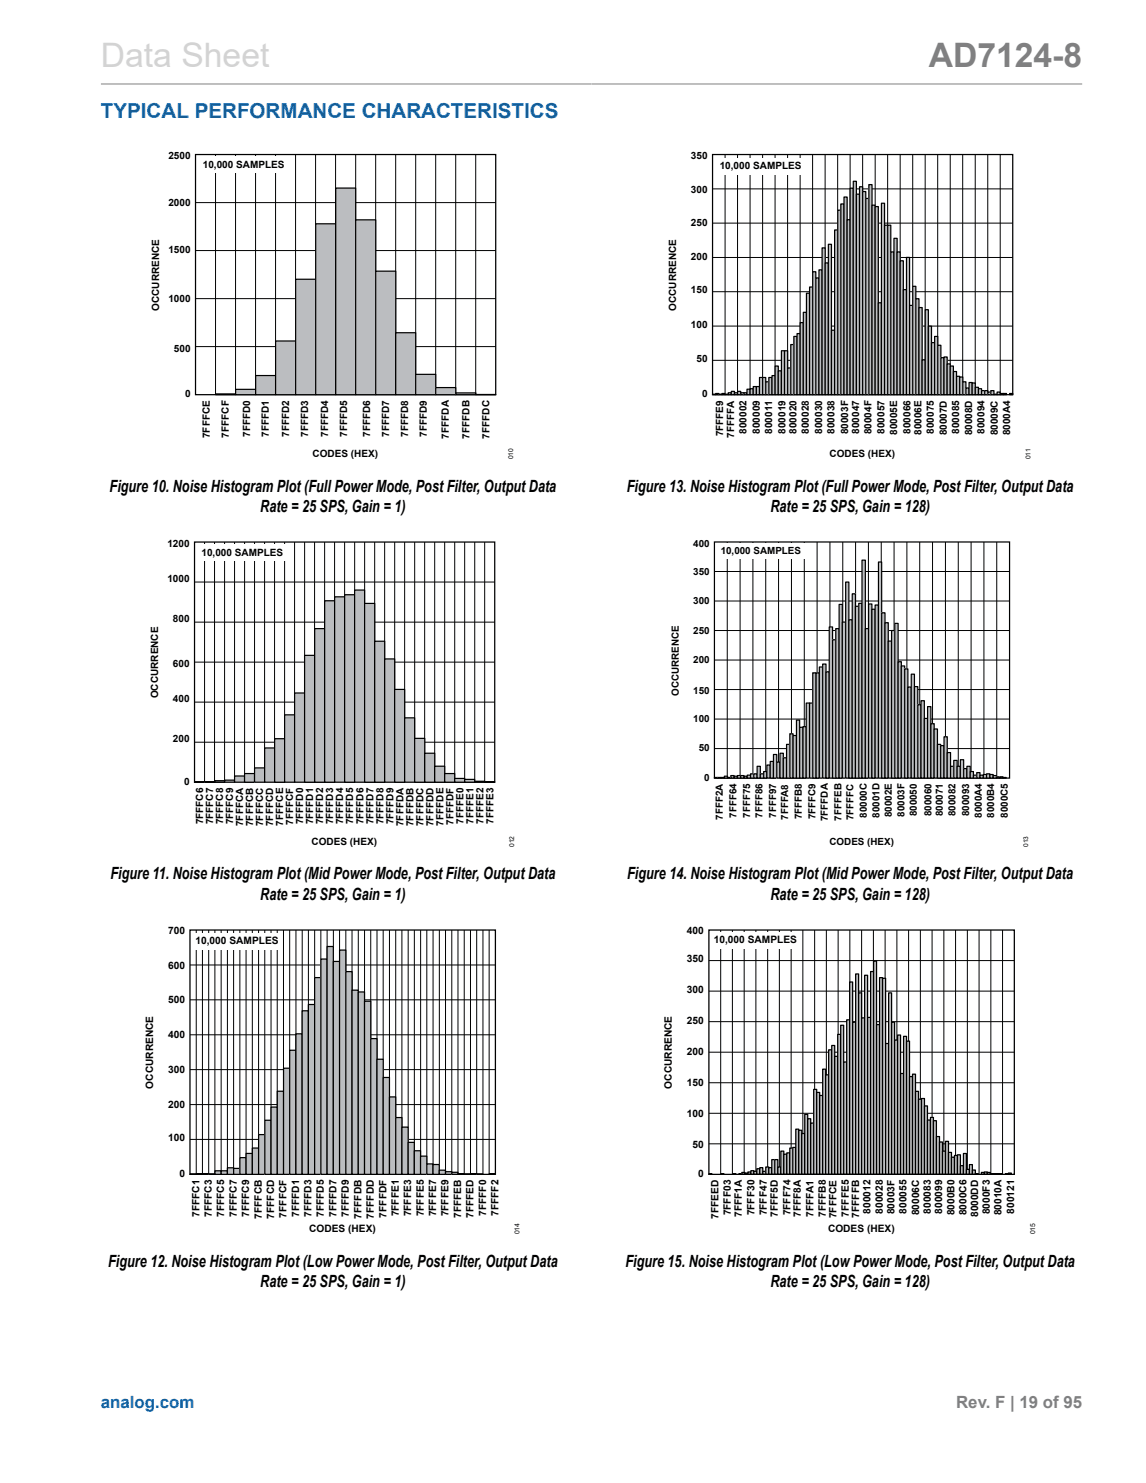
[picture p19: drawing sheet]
<svg xmlns="http://www.w3.org/2000/svg" width="216mm" height="279mm" viewBox="0 0 216 279" stroke-linecap="round" stroke-linejoin="round" font-family="sans-serif">
<defs><g id="words">
<text font-size="6.3" fill="#d3d3d3" x="19" y="12.7">Data Sheet</text>
<text font-size="6.3" fill="#808080" x="175" y="12.7">AD7124-8</text>
<text font-size="3.9" fill="#0067b8" x="19" y="22.3">TYPICAL PERFORMANCE CHARACTERISTICS</text>
<g font-size="3.2">
<text x="20.7" y="92.7">Figure 10. Noise Histogram Plot (Full Power Mode, Post Filter, Output Data</text>
<text x="118.1" y="92.7">Figure 13. Noise Histogram Plot (Full Power Mode, Post Filter, Output Data</text>
<text x="49" y="96.5">Rate = 25 SPS, Gain = 1)</text>
<text x="145.2" y="96.5">Rate = 25 SPS, Gain = 128)</text>
<text x="20.8" y="165.7">Figure 11. Noise Histogram Plot (Mid Power Mode, Post Filter, Output Data</text>
<text x="118.2" y="165.7">Figure 14. Noise Histogram Plot (Mid Power Mode, Post Filter, Output Data</text>
<text x="49" y="169.5">Rate = 25 SPS, Gain = 1)</text>
<text x="145.2" y="169.5">Rate = 25 SPS, Gain = 128)</text>
<text x="20.4" y="238.7">Figure 12. Noise Histogram Plot (Low Power Mode, Post Filter, Output Data</text>
<text x="117.8" y="238.7">Figure 15. Noise Histogram Plot (Low Power Mode, Post Filter, Output Data</text>
<text x="49" y="242.5">Rate = 25 SPS, Gain = 1)</text>
<text x="145.2" y="242.5">Rate = 25 SPS, Gain = 128)</text>
</g>
<text font-size="3.2" fill="#0067b8" x="19" y="265.3">analog.com</text>
<text font-size="3.2" fill="#808080" x="180.1" y="265.3">Rev. F | 19 of 95</text>
<g font-size="1.9">
<text x="31.7" y="30">2500</text>
<text x="38.2" y="31.6">10,000 SAMPLES</text>
<text x="130.2" y="30">350</text>
<text x="135.6" y="31.9">10,000 SAMPLES</text>
<text x="31.7" y="38.8">2000</text>
<text x="130.2" y="36.3">300</text>
<text x="31.7" y="47.6">1500</text>
<text x="130.2" y="42.6">250</text>
<text x="130.2" y="48.9">200</text>
<text x="30" y="58.6" transform="rotate(-90 30 58.6)">OCCURRENCE</text>
<text x="31.7" y="56.8">1000</text>
<text x="127.4" y="58.6" transform="rotate(-90 127.4 58.6)">OCCURRENCE</text>
<text x="130.2" y="55.2">150</text>
<text x="130.2" y="61.9">100</text>
<text x="32.8" y="66.3">500</text>
<text x="131.2" y="68.2">50</text>
<text x="34.9" y="74.9">0</text>
<text x="132.3" y="74.9">0</text>
<text x="39.5" y="82.5" transform="rotate(-90 39.5 82.5)">7FFFCE</text>
<text x="43.1" y="82.4" transform="rotate(-90 43.1 82.4)">7FFFCF</text>
<text x="47.1" y="82.3" transform="rotate(-90 47.1 82.3)">7FFFD0</text>
<text x="50.7" y="82.3" transform="rotate(-90 50.7 82.3)">7FFFD1</text>
<text x="54.5" y="82.3" transform="rotate(-90 54.5 82.3)">7FFFD2</text>
<text x="58" y="82.3" transform="rotate(-90 58 82.3)">7FFFD3</text>
<text x="61.8" y="82.3" transform="rotate(-90 61.8 82.3)">7FFFD4</text>
<text x="65.4" y="82.3" transform="rotate(-90 65.4 82.3)">7FFFD5</text>
<text x="69.8" y="82.3" transform="rotate(-90 69.8 82.3)">7FFFD6</text>
<text x="73.3" y="82.3" transform="rotate(-90 73.3 82.3)">7FFFD7</text>
<text x="76.9" y="82.3" transform="rotate(-90 76.9 82.3)">7FFFD8</text>
<text x="80.4" y="82.3" transform="rotate(-90 80.4 82.3)">7FFFD9</text>
<text x="84.6" y="82.6" transform="rotate(-90 84.6 82.6)">7FFFDA</text>
<text x="88.4" y="82.6" transform="rotate(-90 88.4 82.6)">7FFFDB</text>
<text x="92.2" y="82.6" transform="rotate(-90 92.2 82.6)">7FFFDC</text>
<text x="136.2" y="82.2" transform="rotate(-90 136.2 82.2)">7FFFE9</text>
<text x="138.3" y="82.4" transform="rotate(-90 138.3 82.4)">7FFFFA</text>
<text x="140.7" y="81.7" transform="rotate(-90 140.7 81.7)">800002</text>
<text x="143.1" y="81.7" transform="rotate(-90 143.1 81.7)">800009</text>
<text x="145.5" y="81.7" transform="rotate(-90 145.5 81.7)">800011</text>
<text x="148" y="81.7" transform="rotate(-90 148 81.7)">800019</text>
<text x="150.1" y="81.7" transform="rotate(-90 150.1 81.7)">800020</text>
<text x="152.4" y="81.7" transform="rotate(-90 152.4 81.7)">800028</text>
<text x="154.9" y="81.7" transform="rotate(-90 154.9 81.7)">800030</text>
<text x="157.2" y="81.7" transform="rotate(-90 157.2 81.7)">800038</text>
<text x="159.8" y="81.8" transform="rotate(-90 159.8 81.8)">80003F</text>
<text x="161.9" y="81.7" transform="rotate(-90 161.9 81.7)">800047</text>
<text x="164.2" y="81.8" transform="rotate(-90 164.2 81.8)">80004F</text>
<text x="166.7" y="81.7" transform="rotate(-90 166.7 81.7)">800057</text>
<text x="169" y="81.9" transform="rotate(-90 169 81.9)">80005E</text>
<text x="171.5" y="81.7" transform="rotate(-90 171.5 81.7)">800066</text>
<text x="173.6" y="81.9" transform="rotate(-90 173.6 81.9)">80006E</text>
<text x="175.9" y="81.7" transform="rotate(-90 175.9 81.7)">800075</text>
<text x="178.4" y="82" transform="rotate(-90 178.4 82)">80007D</text>
<text x="180.7" y="81.7" transform="rotate(-90 180.7 81.7)">800085</text>
<text x="183.2" y="82" transform="rotate(-90 183.2 82)">80008D</text>
<text x="185.5" y="81.7" transform="rotate(-90 185.5 81.7)">800094</text>
<text x="188" y="82" transform="rotate(-90 188 82)">80009C</text>
<text x="190.3" y="82" transform="rotate(-90 190.3 82)">8000A4</text>
<text x="58.9" y="86.2">CODES (HEX)</text>
<text x="156.3" y="86.2">CODES (HEX)</text>
<text x="31.5" y="103">1200</text>
<text x="38" y="104.7">10,000 SAMPLES</text>
<text x="130.6" y="103">400</text>
<text x="135.8" y="104.4">10,000 SAMPLES</text>
<text x="31.5" y="109.7">1000</text>
<text x="130.6" y="108.4">350</text>
<text x="130.6" y="113.9">300</text>
<text x="32.6" y="117.2">800</text>
<text x="130.6" y="119.5">250</text>
<text x="32.6" y="125.7">600</text>
<text x="130.6" y="125">200</text>
<text x="29.8" y="131.6" transform="rotate(-90 29.8 131.6)">OCCURRENCE</text>
<text x="127.9" y="131.1" transform="rotate(-90 127.9 131.1)">OCCURRENCE</text>
<text x="130.6" y="130.7">150</text>
<text x="32.6" y="132.3">400</text>
<text x="130.6" y="136">100</text>
<text x="32.6" y="139.8">200</text>
<text x="131.6" y="141.5">50</text>
<text x="34.7" y="147.9">0</text>
<text x="132.7" y="147.1">0</text>
<text x="38.3" y="155.3" transform="rotate(-90 38.3 155.3)">7FFFC6</text>
<text x="40.1" y="155.3" transform="rotate(-90 40.1 155.3)">7FFFC7</text>
<text x="42" y="155.3" transform="rotate(-90 42 155.3)">7FFFC8</text>
<text x="43.9" y="155.3" transform="rotate(-90 43.9 155.3)">7FFFC9</text>
<text x="45.8" y="155.6" transform="rotate(-90 45.8 155.6)">7FFFCA</text>
<text x="47.7" y="155.6" transform="rotate(-90 47.7 155.6)">7FFFCB</text>
<text x="49.6" y="155.6" transform="rotate(-90 49.6 155.6)">7FFFCC</text>
<text x="51.5" y="155.6" transform="rotate(-90 51.5 155.6)">7FFFCD</text>
<text x="53.4" y="155.5" transform="rotate(-90 53.4 155.5)">7FFFCE</text>
<text x="55.2" y="155.4" transform="rotate(-90 55.2 155.4)">7FFFCF</text>
<text x="57.1" y="155.3" transform="rotate(-90 57.1 155.3)">7FFFD0</text>
<text x="59" y="155.3" transform="rotate(-90 59 155.3)">7FFFD1</text>
<text x="60.9" y="155.3" transform="rotate(-90 60.9 155.3)">7FFFD2</text>
<text x="62.8" y="155.3" transform="rotate(-90 62.8 155.3)">7FFFD3</text>
<text x="64.7" y="155.3" transform="rotate(-90 64.7 155.3)">7FFFD4</text>
<text x="66.6" y="155.3" transform="rotate(-90 66.6 155.3)">7FFFD5</text>
<text x="68.5" y="155.3" transform="rotate(-90 68.5 155.3)">7FFFD6</text>
<text x="70.3" y="155.3" transform="rotate(-90 70.3 155.3)">7FFFD7</text>
<text x="72.2" y="155.3" transform="rotate(-90 72.2 155.3)">7FFFD8</text>
<text x="74.1" y="155.3" transform="rotate(-90 74.1 155.3)">7FFFD9</text>
<text x="76" y="155.6" transform="rotate(-90 76 155.6)">7FFFDA</text>
<text x="77.9" y="155.6" transform="rotate(-90 77.9 155.6)">7FFFDB</text>
<text x="79.8" y="155.6" transform="rotate(-90 79.8 155.6)">7FFFDC</text>
<text x="81.7" y="155.6" transform="rotate(-90 81.7 155.6)">7FFFDD</text>
<text x="83.5" y="155.5" transform="rotate(-90 83.5 155.5)">7FFFDE</text>
<text x="85.4" y="155.4" transform="rotate(-90 85.4 155.4)">7FFFDF</text>
<text x="87.3" y="155.2" transform="rotate(-90 87.3 155.2)">7FFFE0</text>
<text x="89.2" y="155.2" transform="rotate(-90 89.2 155.2)">7FFFE1</text>
<text x="91.1" y="155.2" transform="rotate(-90 91.1 155.2)">7FFFE2</text>
<text x="93" y="155.2" transform="rotate(-90 93 155.2)">7FFFE3</text>
<text x="136.2" y="154.4" transform="rotate(-90 136.2 154.4)">7FFF2A</text>
<text x="138.7" y="154.1" transform="rotate(-90 138.7 154.1)">7FFF64</text>
<text x="141.3" y="154.1" transform="rotate(-90 141.3 154.1)">7FFF75</text>
<text x="143.6" y="154.1" transform="rotate(-90 143.6 154.1)">7FFF86</text>
<text x="146.2" y="154.1" transform="rotate(-90 146.2 154.1)">7FFF97</text>
<text x="148.5" y="154.4" transform="rotate(-90 148.5 154.4)">7FFFA8</text>
<text x="151.1" y="154.4" transform="rotate(-90 151.1 154.4)">7FFFB8</text>
<text x="153.6" y="154.4" transform="rotate(-90 153.6 154.4)">7FFFC9</text>
<text x="156" y="154.7" transform="rotate(-90 156 154.7)">7FFFDA</text>
<text x="158.5" y="154.6" transform="rotate(-90 158.5 154.6)">7FFFEB</text>
<text x="160.8" y="154.5" transform="rotate(-90 160.8 154.5)">7FFFFC</text>
<text x="163.3" y="154.1" transform="rotate(-90 163.3 154.1)">80000C</text>
<text x="165.7" y="154.1" transform="rotate(-90 165.7 154.1)">80001D</text>
<text x="168" y="154" transform="rotate(-90 168 154)">80002E</text>
<text x="170.4" y="153.9" transform="rotate(-90 170.4 153.9)">80003F</text>
<text x="172.7" y="153.8" transform="rotate(-90 172.7 153.8)">800050</text>
<text x="175.5" y="153.8" transform="rotate(-90 175.5 153.8)">800060</text>
<text x="177.7" y="153.8" transform="rotate(-90 177.7 153.8)">800071</text>
<text x="180" y="153.8" transform="rotate(-90 180 153.8)">800082</text>
<text x="182.6" y="153.8" transform="rotate(-90 182.6 153.8)">800093</text>
<text x="185" y="154.1" transform="rotate(-90 185 154.1)">8000A4</text>
<text x="187.3" y="154.1" transform="rotate(-90 187.3 154.1)">8000B4</text>
<text x="189.9" y="154.1" transform="rotate(-90 189.9 154.1)">8000C5</text>
<text x="58.7" y="159.2">CODES (HEX)</text>
<text x="156.3" y="159.2">CODES (HEX)</text>
<text x="31.7" y="176.1">700</text>
<text x="36.8" y="177.8">10,000 SAMPLES</text>
<text x="129.4" y="176.1">400</text>
<text x="134.5" y="177.7">10,000 SAMPLES</text>
<text x="31.7" y="182.6">600</text>
<text x="129.4" y="181.3">350</text>
<text x="31.7" y="188.9">500</text>
<text x="129.4" y="187.1">300</text>
<text x="31.7" y="195.5">400</text>
<text x="129.4" y="193">250</text>
<text x="31.7" y="202.1">300</text>
<text x="129.4" y="198.8">200</text>
<text x="28.8" y="205.1" transform="rotate(-90 28.8 205.1)">OCCURRENCE</text>
<text x="31.7" y="208.7">200</text>
<text x="126.6" y="205.1" transform="rotate(-90 126.6 205.1)">OCCURRENCE</text>
<text x="129.4" y="204.6">150</text>
<text x="31.7" y="215">100</text>
<text x="129.4" y="210.5">100</text>
<text x="33.8" y="221.7">0</text>
<text x="130.5" y="216.3">50</text>
<text x="131.6" y="221.7">0</text>
<text x="37.6" y="229.3" transform="rotate(-90 37.6 229.3)">7FFFC1</text>
<text x="39.9" y="229.3" transform="rotate(-90 39.9 229.3)">7FFFC3</text>
<text x="42.3" y="229.3" transform="rotate(-90 42.3 229.3)">7FFFC5</text>
<text x="44.6" y="229.3" transform="rotate(-90 44.6 229.3)">7FFFC7</text>
<text x="47" y="229.3" transform="rotate(-90 47 229.3)">7FFFC9</text>
<text x="49.3" y="229.6" transform="rotate(-90 49.3 229.6)">7FFFCB</text>
<text x="51.7" y="229.6" transform="rotate(-90 51.7 229.6)">7FFFCD</text>
<text x="54" y="229.4" transform="rotate(-90 54 229.4)">7FFFCF</text>
<text x="56.3" y="229.3" transform="rotate(-90 56.3 229.3)">7FFFD1</text>
<text x="58.2" y="232.2">CODES (HEX)</text>
<text x="58.7" y="229.3" transform="rotate(-90 58.7 229.3)">7FFFD3</text>
<text x="61" y="229.3" transform="rotate(-90 61 229.3)">7FFFD5</text>
<text x="63.4" y="229.3" transform="rotate(-90 63.4 229.3)">7FFFD7</text>
<text x="65.7" y="229.3" transform="rotate(-90 65.7 229.3)">7FFFD9</text>
<text x="68.1" y="229.6" transform="rotate(-90 68.1 229.6)">7FFFDB</text>
<text x="70.4" y="229.6" transform="rotate(-90 70.4 229.6)">7FFFDD</text>
<text x="72.8" y="229.4" transform="rotate(-90 72.8 229.4)">7FFFDF</text>
<text x="75.1" y="229.2" transform="rotate(-90 75.1 229.2)">7FFFE1</text>
<text x="77.5" y="229.2" transform="rotate(-90 77.5 229.2)">7FFFE3</text>
<text x="79.8" y="229.2" transform="rotate(-90 79.8 229.2)">7FFFE5</text>
<text x="82.2" y="229.2" transform="rotate(-90 82.2 229.2)">7FFFE7</text>
<text x="84.5" y="229.2" transform="rotate(-90 84.5 229.2)">7FFFE9</text>
<text x="86.9" y="229.5" transform="rotate(-90 86.9 229.5)">7FFFEB</text>
<text x="89.2" y="229.5" transform="rotate(-90 89.2 229.5)">7FFFED</text>
<text x="91.6" y="229.1" transform="rotate(-90 91.6 229.1)">7FFFF0</text>
<text x="93.9" y="229.1" transform="rotate(-90 93.9 229.1)">7FFFF2</text>
<text x="135.3" y="229.6" transform="rotate(-90 135.3 229.6)">7FFEED</text>
<text x="137.7" y="229" transform="rotate(-90 137.7 229)">7FFF03</text>
<text x="139.8" y="229.3" transform="rotate(-90 139.8 229.3)">7FFF1A</text>
<text x="142.1" y="229" transform="rotate(-90 142.1 229)">7FFF30</text>
<text x="144.5" y="229" transform="rotate(-90 144.5 229)">7FFF47</text>
<text x="146.6" y="229.3" transform="rotate(-90 146.6 229.3)">7FFF5D</text>
<text x="148.9" y="229" transform="rotate(-90 148.9 229)">7FFF74</text>
<text x="150.9" y="229.3" transform="rotate(-90 150.9 229.3)">7FFF8A</text>
<text x="153.3" y="229.3" transform="rotate(-90 153.3 229.3)">7FFFA1</text>
<text x="155.6" y="229.3" transform="rotate(-90 155.6 229.3)">7FFFB8</text>
<text x="156" y="232.2">CODES (HEX)</text>
<text x="157.6" y="229.5" transform="rotate(-90 157.6 229.5)">7FFFCE</text>
<text x="159.9" y="229.2" transform="rotate(-90 159.9 229.2)">7FFFE5</text>
<text x="161.8" y="229.4" transform="rotate(-90 161.8 229.4)">7FFFFB</text>
<text x="164" y="228.7" transform="rotate(-90 164 228.7)">800012</text>
<text x="166.3" y="228.7" transform="rotate(-90 166.3 228.7)">800028</text>
<text x="168.5" y="228.8" transform="rotate(-90 168.5 228.8)">80003F</text>
<text x="170.8" y="228.7" transform="rotate(-90 170.8 228.7)">800055</text>
<text x="173.1" y="229" transform="rotate(-90 173.1 229)">80006C</text>
<text x="175.3" y="228.7" transform="rotate(-90 175.3 228.7)">800083</text>
<text x="177.5" y="228.7" transform="rotate(-90 177.5 228.7)">800099</text>
<text x="179.9" y="229" transform="rotate(-90 179.9 229)">8000B0</text>
<text x="182.1" y="229" transform="rotate(-90 182.1 229)">8000C6</text>
<text x="184.3" y="229.3" transform="rotate(-90 184.3 229.3)">8000DD</text>
<text x="186.5" y="228.8" transform="rotate(-90 186.5 228.8)">8000F3</text>
<text x="188.7" y="229" transform="rotate(-90 188.7 229)">80010A</text>
<text x="191.1" y="228.7" transform="rotate(-90 191.1 228.7)">800121</text>
</g>
<g font-size="1.3">
<text x="96.7" y="86.6" transform="rotate(-90 96.7 86.6)">010</text>
<text x="194.2" y="86.6" transform="rotate(-90 194.2 86.6)">011</text>
<text x="96.9" y="159.6" transform="rotate(-90 96.9 159.6)">012</text>
<text x="97.9" y="232.6" transform="rotate(-90 97.9 232.6)">014</text>
<text x="195" y="232.6" transform="rotate(-90 195 232.6)">015</text>
</g>
<text font-size="1.2" x="193.7" y="159.6" transform="rotate(-90 193.7 159.6)">013</text>
</g></defs>
<path d="M19 15.8h184.9" fill="none" stroke="#808080" stroke-width=".19"/>
<path d="M36.8 29.1h56.6v45.3h-56.6z" fill="none" stroke="#000" stroke-width=".24"/>
<g fill="none" stroke="#000" stroke-width=".19">
<path d="M36.8 38.2h56.6M40.6 29.1v45.3M44.4 29.1v45.3M48.1 29.1v45.3M51.9 29.1v45.3M55.7 29.1v45.3M59.5 29.1v45.3M63.2 29.1v45.3M67 29.1v45.3M70.8 29.1v45.3M74.5 29.1v45.3M78.3 29.1v45.3"/>
<path d="M82.1 29.1v45.3M85.9 29.1v45.3M89.6 29.1v45.3M36.8 56.3h56.6M36.8 47.2h56.6M36.8 65.3h56.6"/>
</g>
<path d="M40.6 74.3h3.8" fill="none" stroke="#bbbdc0" stroke-width=".19"/>
<path d="M40.6 74.2h3.8v.2h-3.8z" fill="none" stroke="#000" stroke-width=".23"/>
<path d="M44.4 73.4h3.8v1h-3.8z" fill-rule="evenodd" fill="#bbbdc0"/>
<path d="M44.4 73.4h3.8v1h-3.8z" fill="none" stroke="#000" stroke-width=".23"/>
<path d="M48.2 70.8h3.7v3.6h-3.7z" fill-rule="evenodd" fill="#bbbdc0"/>
<path d="M48.2 70.8h3.7v3.6h-3.7z" fill="none" stroke="#000" stroke-width=".23"/>
<path d="M51.9 64.2h3.8v10.2h-3.8z" fill-rule="evenodd" fill="#bbbdc0"/>
<path d="M51.9 64.2h3.8v10.2h-3.8z" fill="none" stroke="#000" stroke-width=".23"/>
<path d="M55.7 52.6h3.8v21.8h-3.8z" fill-rule="evenodd" fill="#bbbdc0"/>
<path d="M55.7 52.6h3.8v21.8h-3.8z" fill="none" stroke="#000" stroke-width=".23"/>
<path d="M59.5 42.2h3.7v32.2h-3.7z" fill-rule="evenodd" fill="#bbbdc0"/>
<path d="M59.5 42.2h3.7v32.2h-3.7z" fill="none" stroke="#000" stroke-width=".23"/>
<path d="M63.2 35.4h3.8v39h-3.8z" fill-rule="evenodd" fill="#bbbdc0"/>
<path d="M63.2 35.4h3.8v39h-3.8z" fill="none" stroke="#000" stroke-width=".23"/>
<path d="M67 41.4h3.8v33h-3.8z" fill-rule="evenodd" fill="#bbbdc0"/>
<path d="M67 41.4h3.8v33h-3.8z" fill="none" stroke="#000" stroke-width=".23"/>
<path d="M70.8 51.1h3.8v23.3h-3.8z" fill-rule="evenodd" fill="#bbbdc0"/>
<path d="M70.8 51.1h3.8v23.3h-3.8z" fill="none" stroke="#000" stroke-width=".23"/>
<path d="M74.6 62.7h3.7v11.7h-3.7z" fill-rule="evenodd" fill="#bbbdc0"/>
<path d="M74.6 62.7h3.7v11.7h-3.7z" fill="none" stroke="#000" stroke-width=".23"/>
<path d="M78.3 70.5h3.8v3.9h-3.8z" fill-rule="evenodd" fill="#bbbdc0"/>
<path d="M78.3 70.5h3.8v3.9h-3.8z" fill="none" stroke="#000" stroke-width=".23"/>
<path d="M82.1 73h3.8v1.4h-3.8z" fill-rule="evenodd" fill="#bbbdc0"/>
<path d="M82.1 73h3.8v1.4h-3.8zM85.9 74h3.7v.4h-3.7zM89.6 74.3l3.8 .1z" fill="none" stroke="#000" stroke-width=".23"/>
<path d="M85.9 74.2h3.7" fill="none" stroke="#bbbdc0" stroke-width=".34"/>
<path d="M89.6 74.3h3.8" fill="none" stroke="#bbbdc0" stroke-width=".19"/>
<path d="M37.4 29.6h16.9v3h-16.9z" fill="#fff"/>
<path d="M36.6 102.1h56.6v45.3h-56.6z" fill="none" stroke="#000" stroke-width=".24"/>
<g fill="none" stroke="#000" stroke-width=".19">
<path d="M36.6 117.2h56.6M36.6 109.7h56.6M38.5 102.1v45.3M40.4 102.1v45.3M42.3 102.1v45.3M44.2 102.1v45.3M46.1 102.1v45.3M48 102.1v45.3M49.8 102.1v45.3M51.7 102.1v45.3M53.6 102.1v45.3M55.5 102.1v45.3"/>
<path d="M57.4 102.1v45.3M59.3 102.1v45.3M61.2 102.1v45.3M63 102.1v45.3M64.9 102.1v45.3M66.8 102.1v45.3M68.7 102.1v45.3M70.6 102.1v45.3M72.5 102.1v45.3M74.4 102.1v45.3M76.2 102.1v45.3M78.1 102.1v45.3"/>
<path d="M80 102.1v45.3M81.9 102.1v45.3M83.8 102.1v45.3M85.7 102.1v45.3M87.5 102.1v45.3M89.4 102.1v45.3M91.3 102.1v45.3M36.6 139.8h56.6M36.6 132.3h56.6M36.6 124.7h56.6"/>
</g>
<path d="M37.2 102.7h16.8v3h-16.8z" fill="#fff"/>
<path d="M36.6 147.3l1.9 .1z" fill-rule="evenodd" fill="#bbbdc0"/>
<path d="M36.6 147.3l1.9 .1z" fill="none" stroke="#000" stroke-width=".23"/>
<path d="M38.5 147.3l1.9 .1z" fill-rule="evenodd" fill="#bbbdc0"/>
<path d="M38.5 147.3l1.9 .1z" fill="none" stroke="#000" stroke-width=".23"/>
<path d="M40.4 147.1h1.9v.3h-1.9z" fill-rule="evenodd" fill="#bbbdc0"/>
<path d="M40.4 147.1h1.9v.3h-1.9z" fill="none" stroke="#000" stroke-width=".23"/>
<path d="M42.3 147h1.9v.4h-1.9z" fill-rule="evenodd" fill="#bbbdc0"/>
<path d="M42.3 147h1.9v.4h-1.9z" fill="none" stroke="#000" stroke-width=".23"/>
<path d="M44.2 146.2h1.9v1.2h-1.9z" fill-rule="evenodd" fill="#bbbdc0"/>
<path d="M44.2 146.2h1.9v1.2h-1.9z" fill="none" stroke="#000" stroke-width=".23"/>
<path d="M46.1 145.7h1.9v1.7h-1.9z" fill-rule="evenodd" fill="#bbbdc0"/>
<path d="M46.1 145.7h1.9v1.7h-1.9z" fill="none" stroke="#000" stroke-width=".23"/>
<path d="M48 144.7h1.9v2.7h-1.9z" fill-rule="evenodd" fill="#bbbdc0"/>
<path d="M48 144.7h1.9v2.7h-1.9z" fill="none" stroke="#000" stroke-width=".23"/>
<path d="M49.9 140.9h1.8v6.5h-1.8z" fill-rule="evenodd" fill="#bbbdc0"/>
<path d="M49.9 140.9h1.8v6.5h-1.8z" fill="none" stroke="#000" stroke-width=".23"/>
<path d="M51.7 139.2h1.9v8.2h-1.9z" fill-rule="evenodd" fill="#bbbdc0"/>
<path d="M51.7 139.2h1.9v8.2h-1.9z" fill="none" stroke="#000" stroke-width=".23"/>
<path d="M53.6 134.7h1.9v12.7h-1.9z" fill-rule="evenodd" fill="#bbbdc0"/>
<path d="M53.6 134.7h1.9v12.7h-1.9z" fill="none" stroke="#000" stroke-width=".23"/>
<path d="M55.5 130.6h1.9v16.8h-1.9z" fill-rule="evenodd" fill="#bbbdc0"/>
<path d="M55.5 130.6h1.9v16.8h-1.9z" fill="none" stroke="#000" stroke-width=".23"/>
<path d="M57.4 123.5h1.9v23.9h-1.9z" fill-rule="evenodd" fill="#bbbdc0"/>
<path d="M57.4 123.5h1.9v23.9h-1.9z" fill="none" stroke="#000" stroke-width=".23"/>
<path d="M59.3 118.4h1.9v29h-1.9z" fill-rule="evenodd" fill="#bbbdc0"/>
<path d="M59.3 118.4h1.9v29h-1.9z" fill="none" stroke="#000" stroke-width=".23"/>
<path d="M61.2 113.2h1.8v34.2h-1.8z" fill-rule="evenodd" fill="#bbbdc0"/>
<path d="M61.2 113.2h1.8v34.2h-1.8z" fill="none" stroke="#000" stroke-width=".23"/>
<path d="M63 112.4h1.9v35h-1.9z" fill-rule="evenodd" fill="#bbbdc0"/>
<path d="M63 112.4h1.9v35h-1.9z" fill="none" stroke="#000" stroke-width=".23"/>
<path d="M64.9 112.1h1.9v35.3h-1.9z" fill-rule="evenodd" fill="#bbbdc0"/>
<path d="M64.9 112.1h1.9v35.3h-1.9z" fill="none" stroke="#000" stroke-width=".23"/>
<path d="M66.8 111.2h1.9v36.2h-1.9z" fill-rule="evenodd" fill="#bbbdc0"/>
<path d="M66.8 111.2h1.9v36.2h-1.9z" fill="none" stroke="#000" stroke-width=".23"/>
<path d="M68.7 113.7h1.9v33.7h-1.9z" fill-rule="evenodd" fill="#bbbdc0"/>
<path d="M68.7 113.7h1.9v33.7h-1.9z" fill="none" stroke="#000" stroke-width=".23"/>
<path d="M70.6 120.8h1.9v26.6h-1.9z" fill-rule="evenodd" fill="#bbbdc0"/>
<path d="M70.6 120.8h1.9v26.6h-1.9z" fill="none" stroke="#000" stroke-width=".23"/>
<path d="M72.5 124.1h1.9v23.3h-1.9z" fill-rule="evenodd" fill="#bbbdc0"/>
<path d="M72.5 124.1h1.9v23.3h-1.9z" fill="none" stroke="#000" stroke-width=".23"/>
<path d="M74.4 129.9h1.8v17.5h-1.8z" fill-rule="evenodd" fill="#bbbdc0"/>
<path d="M74.4 129.9h1.8v17.5h-1.8z" fill="none" stroke="#000" stroke-width=".23"/>
<path d="M76.2 135.2h1.9v12.2h-1.9z" fill-rule="evenodd" fill="#bbbdc0"/>
<path d="M76.2 135.2h1.9v12.2h-1.9z" fill="none" stroke="#000" stroke-width=".23"/>
<path d="M78.1 139.1h1.9v8.3h-1.9z" fill-rule="evenodd" fill="#bbbdc0"/>
<path d="M78.1 139.1h1.9v8.3h-1.9z" fill="none" stroke="#000" stroke-width=".23"/>
<path d="M80 141.9h1.9v5.5h-1.9z" fill-rule="evenodd" fill="#bbbdc0"/>
<path d="M80 141.9h1.9v5.5h-1.9z" fill="none" stroke="#000" stroke-width=".23"/>
<path d="M81.9 144.4h1.9v3h-1.9z" fill-rule="evenodd" fill="#bbbdc0"/>
<path d="M81.9 144.4h1.9v3h-1.9z" fill="none" stroke="#000" stroke-width=".23"/>
<path d="M83.8 145.7h1.9v1.7h-1.9z" fill-rule="evenodd" fill="#bbbdc0"/>
<path d="M83.8 145.7h1.9v1.7h-1.9z" fill="none" stroke="#000" stroke-width=".23"/>
<path d="M85.7 146.7h1.8v.7h-1.8z" fill-rule="evenodd" fill="#bbbdc0"/>
<path d="M85.7 146.7h1.8v.7h-1.8z" fill="none" stroke="#000" stroke-width=".23"/>
<path d="M87.5 146.8h1.9v.6h-1.9z" fill-rule="evenodd" fill="#bbbdc0"/>
<path d="M87.5 146.8h1.9v.6h-1.9z" fill="none" stroke="#000" stroke-width=".23"/>
<path d="M89.4 147.2h1.9v.2h-1.9z" fill-rule="evenodd" fill="#bbbdc0"/>
<path d="M89.4 147.2h1.9v.2h-1.9z" fill="none" stroke="#000" stroke-width=".23"/>
<path d="M91.3 147.3l1.9 .1z" fill-rule="evenodd" fill="#bbbdc0"/>
<path d="M91.3 147.3l1.9 .1z" fill="none" stroke="#000" stroke-width=".23"/>
<path d="M35.8 175.2h57.5v46.1h-57.5z" fill="none" stroke="#000" stroke-width=".24"/>
<g fill="none" stroke="#000" stroke-width=".19">
<path d="M37 175.2v46.1M38.1 175.2v46.1M39.3 175.2v46.1M40.5 175.2v46.1M41.7 175.2v46.1M42.8 175.2v46.1M44 175.2v46.1M45.2 175.2v46.1M46.4 175.2v46.1M47.5 175.2v46.1M48.7 175.2v46.1M49.9 175.2v46.1"/>
<path d="M51.1 175.2v46.1M52.2 175.2v46.1M53.4 175.2v46.1M54.6 175.2v46.1M55.8 175.2v46.1M56.9 175.2v46.1M58.1 175.2v46.1M59.3 175.2v46.1M60.4 175.2v46.1M61.6 175.2v46.1M62.8 175.2v46.1M64 175.2v46.1"/>
<path d="M65.2 175.2v46.1M66.3 175.2v46.1M67.5 175.2v46.1M68.7 175.2v46.1M69.8 175.2v46.1M71 175.2v46.1M72.2 175.2v46.1M73.4 175.2v46.1M74.6 175.2v46.1M75.7 175.2v46.1M76.9 175.2v46.1M78.1 175.2v46.1"/>
<path d="M79.2 175.2v46.1M80.4 175.2v46.1M81.6 175.2v46.1M82.8 175.2v46.1M83.9 175.2v46.1M85.1 175.2v46.1M86.3 175.2v46.1M87.5 175.2v46.1M88.6 175.2v46.1M89.8 175.2v46.1M91 175.2v46.1M92.2 175.2v46.1"/>
<path d="M35.8 195h57.5M35.8 188.4h57.5M35.8 181.8h57.5M35.8 214.7h57.5M35.8 208.1h57.5M35.8 201.5h57.5"/>
</g>
<path d="M35.8 221.2l1.2 .1z" fill-rule="evenodd" fill="#bbbdc0"/>
<path d="M35.8 221.2l1.2 .1z" fill="none" stroke="#000" stroke-width=".23"/>
<path d="M37 221.1h1.1v.2h-1.1z" fill-rule="evenodd" fill="#bbbdc0"/>
<path d="M37 221.1h1.1v.2h-1.1z" fill="none" stroke="#000" stroke-width=".23"/>
<path d="M38.1 221.1h1.2v.2h-1.2z" fill-rule="evenodd" fill="#bbbdc0"/>
<path d="M38.1 221.1h1.2v.2h-1.2z" fill="none" stroke="#000" stroke-width=".23"/>
<path d="M39.3 221.2l1.2 .1z" fill-rule="evenodd" fill="#bbbdc0"/>
<path d="M39.3 221.2l1.2 .1z" fill="none" stroke="#000" stroke-width=".23"/>
<path d="M40.5 220.6h1.2v.7h-1.2z" fill-rule="evenodd" fill="#bbbdc0"/>
<path d="M40.5 220.6h1.2v.7h-1.2z" fill="none" stroke="#000" stroke-width=".23"/>
<path d="M41.7 220.6h1.1v.7h-1.1z" fill-rule="evenodd" fill="#bbbdc0"/>
<path d="M41.7 220.6h1.1v.7h-1.1z" fill="none" stroke="#000" stroke-width=".23"/>
<path d="M42.8 220h1.2v1.3h-1.2z" fill-rule="evenodd" fill="#bbbdc0"/>
<path d="M42.8 220h1.2v1.3h-1.2z" fill="none" stroke="#000" stroke-width=".23"/>
<path d="M44 220.1h1.2v1.2h-1.2z" fill-rule="evenodd" fill="#bbbdc0"/>
<path d="M44 220.1h1.2v1.2h-1.2z" fill="none" stroke="#000" stroke-width=".23"/>
<path d="M45.2 218.1h1.2v3.2h-1.2z" fill-rule="evenodd" fill="#bbbdc0"/>
<path d="M45.2 218.1h1.2v3.2h-1.2z" fill="none" stroke="#000" stroke-width=".23"/>
<path d="M46.4 217.3h1.1v4h-1.1z" fill-rule="evenodd" fill="#bbbdc0"/>
<path d="M46.4 217.3h1.1v4h-1.1z" fill="none" stroke="#000" stroke-width=".23"/>
<path d="M47.5 216.3h1.2v5h-1.2z" fill-rule="evenodd" fill="#bbbdc0"/>
<path d="M47.5 216.3h1.2v5h-1.2z" fill="none" stroke="#000" stroke-width=".23"/>
<path d="M48.7 213.8h1.2v7.5h-1.2z" fill-rule="evenodd" fill="#bbbdc0"/>
<path d="M48.7 213.8h1.2v7.5h-1.2z" fill="none" stroke="#000" stroke-width=".23"/>
<path d="M49.9 211.1h1.2v10.2h-1.2z" fill-rule="evenodd" fill="#bbbdc0"/>
<path d="M49.9 211.1h1.2v10.2h-1.2z" fill="none" stroke="#000" stroke-width=".23"/>
<path d="M51.1 208.6h1.1v12.7h-1.1z" fill-rule="evenodd" fill="#bbbdc0"/>
<path d="M51.1 208.6h1.1v12.7h-1.1z" fill="none" stroke="#000" stroke-width=".23"/>
<path d="M52.2 205.6h1.2v15.7h-1.2z" fill-rule="evenodd" fill="#bbbdc0"/>
<path d="M52.2 205.6h1.2v15.7h-1.2z" fill="none" stroke="#000" stroke-width=".23"/>
<path d="M53.4 201.3h1.2v20h-1.2z" fill-rule="evenodd" fill="#bbbdc0"/>
<path d="M53.4 201.3h1.2v20h-1.2z" fill="none" stroke="#000" stroke-width=".23"/>
<path d="M54.6 197.9h1.1v23.4h-1.1z" fill-rule="evenodd" fill="#bbbdc0"/>
<path d="M54.6 197.9h1.1v23.4h-1.1z" fill="none" stroke="#000" stroke-width=".23"/>
<path d="M55.7 194.8h1.2v26.5h-1.2z" fill-rule="evenodd" fill="#bbbdc0"/>
<path d="M55.7 194.8h1.2v26.5h-1.2z" fill="none" stroke="#000" stroke-width=".23"/>
<path d="M56.9 190.4h1.2v30.9h-1.2z" fill-rule="evenodd" fill="#bbbdc0"/>
<path d="M56.9 190.4h1.2v30.9h-1.2z" fill="none" stroke="#000" stroke-width=".23"/>
<path d="M58.1 189.3h1.2v32h-1.2z" fill-rule="evenodd" fill="#bbbdc0"/>
<path d="M58.1 189.3h1.2v32h-1.2z" fill="none" stroke="#000" stroke-width=".23"/>
<path d="M59.3 184.2h1.2v37.1h-1.2z" fill-rule="evenodd" fill="#bbbdc0"/>
<path d="M59.3 184.2h1.2v37.1h-1.2z" fill="none" stroke="#000" stroke-width=".23"/>
<path d="M60.5 180.7h1.1v40.6h-1.1z" fill-rule="evenodd" fill="#bbbdc0"/>
<path d="M60.5 180.7h1.1v40.6h-1.1z" fill="none" stroke="#000" stroke-width=".23"/>
<path d="M61.6 178.3h1.2v43h-1.2z" fill-rule="evenodd" fill="#bbbdc0"/>
<path d="M61.6 178.3h1.2v43h-1.2z" fill="none" stroke="#000" stroke-width=".23"/>
<path d="M62.8 181.1h1.2v40.2h-1.2z" fill-rule="evenodd" fill="#bbbdc0"/>
<path d="M62.8 181.1h1.2v40.2h-1.2z" fill="none" stroke="#000" stroke-width=".23"/>
<path d="M64 179h1.1v42.3h-1.1z" fill-rule="evenodd" fill="#bbbdc0"/>
<path d="M64 179h1.1v42.3h-1.1z" fill="none" stroke="#000" stroke-width=".23"/>
<path d="M65.1 183.1h1.2v38.2h-1.2z" fill-rule="evenodd" fill="#bbbdc0"/>
<path d="M65.1 183.1h1.2v38.2h-1.2z" fill="none" stroke="#000" stroke-width=".23"/>
<path d="M66.3 186.5h1.2v34.8h-1.2z" fill-rule="evenodd" fill="#bbbdc0"/>
<path d="M66.3 186.5h1.2v34.8h-1.2z" fill="none" stroke="#000" stroke-width=".23"/>
<path d="M67.5 186.9h1.2v34.4h-1.2z" fill-rule="evenodd" fill="#bbbdc0"/>
<path d="M67.5 186.9h1.2v34.4h-1.2z" fill="none" stroke="#000" stroke-width=".23"/>
<path d="M68.7 188.6h1.1v32.7h-1.1z" fill-rule="evenodd" fill="#bbbdc0"/>
<path d="M68.7 188.6h1.1v32.7h-1.1z" fill="none" stroke="#000" stroke-width=".23"/>
<path d="M69.8 195.7h1.2v25.6h-1.2z" fill-rule="evenodd" fill="#bbbdc0"/>
<path d="M69.8 195.7h1.2v25.6h-1.2z" fill="none" stroke="#000" stroke-width=".23"/>
<path d="M71 199.6h1.2v21.7h-1.2z" fill-rule="evenodd" fill="#bbbdc0"/>
<path d="M71 199.6h1.2v21.7h-1.2z" fill="none" stroke="#000" stroke-width=".23"/>
<path d="M72.2 203h1.2v18.3h-1.2z" fill-rule="evenodd" fill="#bbbdc0"/>
<path d="M72.2 203h1.2v18.3h-1.2z" fill="none" stroke="#000" stroke-width=".23"/>
<path d="M73.4 206.7h1.2v14.6h-1.2z" fill-rule="evenodd" fill="#bbbdc0"/>
<path d="M73.4 206.7h1.2v14.6h-1.2z" fill="none" stroke="#000" stroke-width=".23"/>
<path d="M74.6 210.5h1.1v10.8h-1.1z" fill-rule="evenodd" fill="#bbbdc0"/>
<path d="M74.6 210.5h1.1v10.8h-1.1z" fill="none" stroke="#000" stroke-width=".23"/>
<path d="M75.7 212.4h1.2v8.9h-1.2z" fill-rule="evenodd" fill="#bbbdc0"/>
<path d="M75.7 212.4h1.2v8.9h-1.2z" fill="none" stroke="#000" stroke-width=".23"/>
<path d="M76.9 215.2h1.2v6.1h-1.2z" fill-rule="evenodd" fill="#bbbdc0"/>
<path d="M76.9 215.2h1.2v6.1h-1.2z" fill="none" stroke="#000" stroke-width=".23"/>
<path d="M78.1 216.8h1.1v4.5h-1.1z" fill-rule="evenodd" fill="#bbbdc0"/>
<path d="M78.1 216.8h1.1v4.5h-1.1z" fill="none" stroke="#000" stroke-width=".23"/>
<path d="M79.2 217.8h1.2v3.5h-1.2z" fill-rule="evenodd" fill="#bbbdc0"/>
<path d="M79.2 217.8h1.2v3.5h-1.2z" fill="none" stroke="#000" stroke-width=".23"/>
<path d="M80.4 219.3h1.2v2h-1.2z" fill-rule="evenodd" fill="#bbbdc0"/>
<path d="M80.4 219.3h1.2v2h-1.2z" fill="none" stroke="#000" stroke-width=".23"/>
<path d="M81.6 219.4h1.2v1.9h-1.2z" fill-rule="evenodd" fill="#bbbdc0"/>
<path d="M81.6 219.4h1.2v1.9h-1.2z" fill="none" stroke="#000" stroke-width=".23"/>
<path d="M82.8 220.5h1.1v.8h-1.1z" fill-rule="evenodd" fill="#bbbdc0"/>
<path d="M82.8 220.5h1.1v.8h-1.1z" fill="none" stroke="#000" stroke-width=".23"/>
<path d="M83.9 220.7h1.2v.6h-1.2z" fill-rule="evenodd" fill="#bbbdc0"/>
<path d="M83.9 220.7h1.2v.6h-1.2z" fill="none" stroke="#000" stroke-width=".23"/>
<path d="M85.1 220.9h1.2v.4h-1.2z" fill-rule="evenodd" fill="#bbbdc0"/>
<path d="M85.1 220.9h1.2v.4h-1.2z" fill="none" stroke="#000" stroke-width=".23"/>
<path d="M86.3 221.1h1.2v.2h-1.2z" fill-rule="evenodd" fill="#bbbdc0"/>
<path d="M86.3 221.1h1.2v.2h-1.2z" fill="none" stroke="#000" stroke-width=".23"/>
<path d="M87.5 221.2l1.1 .1z" fill-rule="evenodd" fill="#bbbdc0"/>
<path d="M87.5 221.2l1.1 .1z" fill="none" stroke="#000" stroke-width=".23"/>
<path d="M88.6 221.1h1.2v.2h-1.2z" fill-rule="evenodd" fill="#bbbdc0"/>
<path d="M88.6 221.1h1.2v.2h-1.2z" fill="none" stroke="#000" stroke-width=".23"/>
<path d="M89.8 221.2l1.2 .1z" fill-rule="evenodd" fill="#bbbdc0"/>
<path d="M89.8 221.2l1.2 .1z" fill="none" stroke="#000" stroke-width=".23"/>
<path d="M92.2 221.1h1.1v.2h-1.1z" fill-rule="evenodd" fill="#bbbdc0"/>
<path d="M92.2 221.1h1.1v.2h-1.1z" fill="none" stroke="#000" stroke-width=".23"/>
<path d="M36 175.8h17.1v3h-17.1z" fill="#fff"/>
<path d="M134.2 29.1h56.6v45.3h-56.6z" fill="none" stroke="#000" stroke-width=".24"/>
<g fill="none" stroke="#000" stroke-width=".19">
<path d="M134.2 35.6h56.6M136.6 29.1v45.3M138.9 29.1v45.3M141.3 29.1v45.3M143.7 29.1v45.3M146 29.1v45.3M148.4 29.1v45.3M150.7 29.1v45.3M153.1 29.1v45.3M155.4 29.1v45.3M157.8 29.1v45.3M160.2 29.1v45.3"/>
<path d="M162.5 29.1v45.3M164.9 29.1v45.3M167.2 29.1v45.3M169.6 29.1v45.3M171.9 29.1v45.3M174.3 29.1v45.3M176.7 29.1v45.3M179 29.1v45.3M181.4 29.1v45.3M183.7 29.1v45.3M186.1 29.1v45.3M188.4 29.1v45.3"/>
<path d="M134.2 55h56.6M134.2 48.5h56.6M134.2 42h56.6M134.2 67.9h56.6M134.2 61.4h56.6"/>
</g>
<path d="M134.2 74.3l.6 .1z" fill-rule="evenodd" fill="#bbbdc0"/>
<path d="M134.2 74.3l.6 .1z" fill="none" stroke="#000" stroke-width=".23"/>
<path d="M134.8 74.1h.6v.3h-.6z" fill-rule="evenodd" fill="#bbbdc0"/>
<path d="M134.8 74.1h.6v.3h-.6z" fill="none" stroke="#000" stroke-width=".23"/>
<path d="M135.4 74.3l.6 .1z" fill-rule="evenodd" fill="#bbbdc0"/>
<path d="M135.4 74.3l.6 .1z" fill="none" stroke="#000" stroke-width=".23"/>
<path d="M136 74.1h.6v.3h-.6z" fill-rule="evenodd" fill="#bbbdc0"/>
<path d="M136 74.1h.6v.3h-.6z" fill="none" stroke="#000" stroke-width=".23"/>
<path d="M136.6 74.3l.6 .1z" fill-rule="evenodd" fill="#bbbdc0"/>
<path d="M136.6 74.3l.6 .1z" fill="none" stroke="#000" stroke-width=".23"/>
<path d="M137.2 74h.6v.4h-.6z" fill-rule="evenodd" fill="#bbbdc0"/>
<path d="M137.2 74h.6v.4h-.6z" fill="none" stroke="#000" stroke-width=".23"/>
<path d="M137.8 73.7h.6v.7h-.6z" fill-rule="evenodd" fill="#bbbdc0"/>
<path d="M137.8 73.7h.6v.7h-.6z" fill="none" stroke="#000" stroke-width=".23"/>
<path d="M138.4 74h.6v.4h-.6z" fill-rule="evenodd" fill="#bbbdc0"/>
<path d="M138.4 74h.6v.4h-.6z" fill="none" stroke="#000" stroke-width=".23"/>
<path d="M139 73.7h.5v.7h-.5z" fill-rule="evenodd" fill="#bbbdc0"/>
<path d="M139 73.7h.5v.7h-.5z" fill="none" stroke="#000" stroke-width=".23"/>
<path d="M139.5 74h.6v.4h-.6z" fill-rule="evenodd" fill="#bbbdc0"/>
<path d="M139.5 74h.6v.4h-.6z" fill="none" stroke="#000" stroke-width=".23"/>
<path d="M140.1 74h.6v.4h-.6z" fill-rule="evenodd" fill="#bbbdc0"/>
<path d="M140.1 74h.6v.4h-.6z" fill="none" stroke="#000" stroke-width=".23"/>
<path d="M140.7 73.3h.6v1.1h-.6z" fill-rule="evenodd" fill="#bbbdc0"/>
<path d="M140.7 73.3h.6v1.1h-.6z" fill="none" stroke="#000" stroke-width=".23"/>
<path d="M141.3 73.2h.6v1.2h-.6z" fill-rule="evenodd" fill="#bbbdc0"/>
<path d="M141.3 73.2h.6v1.2h-.6z" fill="none" stroke="#000" stroke-width=".23"/>
<path d="M141.9 72.8h.6v1.6h-.6z" fill-rule="evenodd" fill="#bbbdc0"/>
<path d="M141.9 72.8h.6v1.6h-.6z" fill="none" stroke="#000" stroke-width=".23"/>
<path d="M142.5 72.8h.6v1.6h-.6z" fill-rule="evenodd" fill="#bbbdc0"/>
<path d="M142.5 72.8h.6v1.6h-.6z" fill="none" stroke="#000" stroke-width=".23"/>
<path d="M143.1 71.1h.6v3.3h-.6z" fill-rule="evenodd" fill="#bbbdc0"/>
<path d="M143.1 71.1h.6v3.3h-.6z" fill="none" stroke="#000" stroke-width=".23"/>
<path d="M143.7 71.1h.6v3.3h-.6z" fill-rule="evenodd" fill="#bbbdc0"/>
<path d="M143.7 71.1h.6v3.3h-.6z" fill="none" stroke="#000" stroke-width=".23"/>
<path d="M144.3 71.9h.6v2.5h-.6z" fill-rule="evenodd" fill="#bbbdc0"/>
<path d="M144.3 71.9h.6v2.5h-.6z" fill="none" stroke="#000" stroke-width=".23"/>
<path d="M144.9 71.1h.5v3.3h-.5z" fill-rule="evenodd" fill="#bbbdc0"/>
<path d="M144.9 71.1h.5v3.3h-.5z" fill="none" stroke="#000" stroke-width=".23"/>
<path d="M145.4 70.8h.6v3.6h-.6z" fill-rule="evenodd" fill="#bbbdc0"/>
<path d="M145.4 70.8h.6v3.6h-.6z" fill="none" stroke="#000" stroke-width=".23"/>
<path d="M146 69h.6v5.4h-.6z" fill-rule="evenodd" fill="#bbbdc0"/>
<path d="M146 69h.6v5.4h-.6z" fill="none" stroke="#000" stroke-width=".23"/>
<path d="M146.6 69.9h.6v4.5h-.6z" fill-rule="evenodd" fill="#bbbdc0"/>
<path d="M146.6 69.9h.6v4.5h-.6z" fill="none" stroke="#000" stroke-width=".23"/>
<path d="M147.2 66.1h.6v8.3h-.6z" fill-rule="evenodd" fill="#bbbdc0"/>
<path d="M147.2 66.1h.6v8.3h-.6z" fill="none" stroke="#000" stroke-width=".23"/>
<path d="M147.8 66.1h.6v8.3h-.6z" fill-rule="evenodd" fill="#bbbdc0"/>
<path d="M147.8 66.1h.6v8.3h-.6z" fill="none" stroke="#000" stroke-width=".23"/>
<path d="M148.4 69.3h.6v5.1h-.6z" fill-rule="evenodd" fill="#bbbdc0"/>
<path d="M148.4 69.3h.6v5.1h-.6z" fill="none" stroke="#000" stroke-width=".23"/>
<path d="M149 64.9h.6v9.5h-.6z" fill-rule="evenodd" fill="#bbbdc0"/>
<path d="M149 64.9h.6v9.5h-.6z" fill="none" stroke="#000" stroke-width=".23"/>
<path d="M149.6 63.4h.6v11h-.6z" fill-rule="evenodd" fill="#bbbdc0"/>
<path d="M149.6 63.4h.6v11h-.6z" fill="none" stroke="#000" stroke-width=".23"/>
<path d="M150.2 62.8h.6v11.6h-.6z" fill-rule="evenodd" fill="#bbbdc0"/>
<path d="M150.2 62.8h.6v11.6h-.6z" fill="none" stroke="#000" stroke-width=".23"/>
<path d="M150.8 60.8h.5v13.6h-.5z" fill-rule="evenodd" fill="#bbbdc0"/>
<path d="M150.8 60.8h.5v13.6h-.5z" fill="none" stroke="#000" stroke-width=".23"/>
<path d="M151.3 58.8h.6v15.6h-.6z" fill-rule="evenodd" fill="#bbbdc0"/>
<path d="M151.3 58.8h.6v15.6h-.6z" fill="none" stroke="#000" stroke-width=".23"/>
<path d="M151.9 55.2h.6v19.2h-.6z" fill-rule="evenodd" fill="#bbbdc0"/>
<path d="M151.9 55.2h.6v19.2h-.6z" fill="none" stroke="#000" stroke-width=".23"/>
<path d="M152.5 54.1h.6v20.3h-.6z" fill-rule="evenodd" fill="#bbbdc0"/>
<path d="M152.5 54.1h.6v20.3h-.6z" fill="none" stroke="#000" stroke-width=".23"/>
<path d="M153.1 51.2h.6v23.2h-.6z" fill-rule="evenodd" fill="#bbbdc0"/>
<path d="M153.1 51.2h.6v23.2h-.6z" fill="none" stroke="#000" stroke-width=".23"/>
<path d="M153.7 52.4h.6v22h-.6z" fill-rule="evenodd" fill="#bbbdc0"/>
<path d="M153.7 52.4h.6v22h-.6z" fill="none" stroke="#000" stroke-width=".23"/>
<path d="M154.3 50.8h.6v23.6h-.6z" fill-rule="evenodd" fill="#bbbdc0"/>
<path d="M154.3 50.8h.6v23.6h-.6z" fill="none" stroke="#000" stroke-width=".23"/>
<path d="M154.9 46.7h.6v27.7h-.6z" fill-rule="evenodd" fill="#bbbdc0"/>
<path d="M154.9 46.7h.6v27.7h-.6z" fill="none" stroke="#000" stroke-width=".23"/>
<path d="M155.5 49.5h.6v24.9h-.6z" fill-rule="evenodd" fill="#bbbdc0"/>
<path d="M155.5 49.5h.6v24.9h-.6z" fill="none" stroke="#000" stroke-width=".23"/>
<path d="M156.1 46h.5v28.4h-.5z" fill-rule="evenodd" fill="#bbbdc0"/>
<path d="M156.1 46h.5v28.4h-.5z" fill="none" stroke="#000" stroke-width=".23"/>
<path d="M156.6 62.2h.6v12.2h-.6z" fill-rule="evenodd" fill="#bbbdc0"/>
<path d="M156.6 62.2h.6v12.2h-.6z" fill="none" stroke="#000" stroke-width=".23"/>
<path d="M157.2 43.3h.6v31.1h-.6z" fill-rule="evenodd" fill="#bbbdc0"/>
<path d="M157.2 43.3h.6v31.1h-.6z" fill="none" stroke="#000" stroke-width=".23"/>
<path d="M157.8 39.6h.6v34.8h-.6z" fill-rule="evenodd" fill="#bbbdc0"/>
<path d="M157.8 39.6h.6v34.8h-.6z" fill="none" stroke="#000" stroke-width=".23"/>
<path d="M158.4 38.4h.6v36h-.6z" fill-rule="evenodd" fill="#bbbdc0"/>
<path d="M158.4 38.4h.6v36h-.6z" fill="none" stroke="#000" stroke-width=".23"/>
<path d="M159 37.1h.6v37.3h-.6z" fill-rule="evenodd" fill="#bbbdc0"/>
<path d="M159 37.1h.6v37.3h-.6z" fill="none" stroke="#000" stroke-width=".23"/>
<path d="M159.6 41.4h.6v33h-.6z" fill-rule="evenodd" fill="#bbbdc0"/>
<path d="M159.6 41.4h.6v33h-.6z" fill="none" stroke="#000" stroke-width=".23"/>
<path d="M160.2 35.5h.6v38.9h-.6z" fill-rule="evenodd" fill="#bbbdc0"/>
<path d="M160.2 35.5h.6v38.9h-.6z" fill="none" stroke="#000" stroke-width=".23"/>
<path d="M160.8 34.2h.5v40.2h-.5z" fill-rule="evenodd" fill="#bbbdc0"/>
<path d="M160.8 34.2h.5v40.2h-.5z" fill="none" stroke="#000" stroke-width=".23"/>
<path d="M161.3 36.6h.6v37.8h-.6z" fill-rule="evenodd" fill="#bbbdc0"/>
<path d="M161.3 36.6h.6v37.8h-.6z" fill="none" stroke="#000" stroke-width=".23"/>
<path d="M161.9 35.2h.6v39.2h-.6z" fill-rule="evenodd" fill="#bbbdc0"/>
<path d="M161.9 35.2h.6v39.2h-.6z" fill="none" stroke="#000" stroke-width=".23"/>
<path d="M162.5 36.1h.6v38.3h-.6z" fill-rule="evenodd" fill="#bbbdc0"/>
<path d="M162.5 36.1h.6v38.3h-.6z" fill="none" stroke="#000" stroke-width=".23"/>
<path d="M163.1 37.4h.6v37h-.6z" fill-rule="evenodd" fill="#bbbdc0"/>
<path d="M163.1 37.4h.6v37h-.6z" fill="none" stroke="#000" stroke-width=".23"/>
<path d="M163.7 34.8h.6v39.6h-.6z" fill-rule="evenodd" fill="#bbbdc0"/>
<path d="M163.7 34.8h.6v39.6h-.6z" fill="none" stroke="#000" stroke-width=".23"/>
<path d="M164.3 38.6h.6v35.8h-.6z" fill-rule="evenodd" fill="#bbbdc0"/>
<path d="M164.3 38.6h.6v35.8h-.6z" fill="none" stroke="#000" stroke-width=".23"/>
<path d="M164.9 38.9h.6v35.5h-.6z" fill-rule="evenodd" fill="#bbbdc0"/>
<path d="M164.9 38.9h.6v35.5h-.6z" fill="none" stroke="#000" stroke-width=".23"/>
<path d="M165.5 57h.6v17.4h-.6z" fill-rule="evenodd" fill="#bbbdc0"/>
<path d="M165.5 57h.6v17.4h-.6z" fill="none" stroke="#000" stroke-width=".23"/>
<path d="M166.1 38.3h.5v36.1h-.5z" fill-rule="evenodd" fill="#bbbdc0"/>
<path d="M166.1 38.3h.5v36.1h-.5z" fill="none" stroke="#000" stroke-width=".23"/>
<path d="M166.6 42.4h.6v32h-.6z" fill-rule="evenodd" fill="#bbbdc0"/>
<path d="M166.6 42.4h.6v32h-.6z" fill="none" stroke="#000" stroke-width=".23"/>
<path d="M167.2 42.4h.6v32h-.6z" fill-rule="evenodd" fill="#bbbdc0"/>
<path d="M167.2 42.4h.6v32h-.6z" fill="none" stroke="#000" stroke-width=".23"/>
<path d="M167.8 47.5h.6v26.9h-.6z" fill-rule="evenodd" fill="#bbbdc0"/>
<path d="M167.8 47.5h.6v26.9h-.6z" fill="none" stroke="#000" stroke-width=".23"/>
<path d="M168.4 44.9h.6v29.5h-.6z" fill-rule="evenodd" fill="#bbbdc0"/>
<path d="M168.4 44.9h.6v29.5h-.6z" fill="none" stroke="#000" stroke-width=".23"/>
<path d="M169 47.5h.6v26.9h-.6z" fill-rule="evenodd" fill="#bbbdc0"/>
<path d="M169 47.5h.6v26.9h-.6z" fill="none" stroke="#000" stroke-width=".23"/>
<path d="M169.6 49.1h.6v25.3h-.6z" fill-rule="evenodd" fill="#bbbdc0"/>
<path d="M169.6 49.1h.6v25.3h-.6z" fill="none" stroke="#000" stroke-width=".23"/>
<path d="M170.2 54.6h.6v19.8h-.6z" fill-rule="evenodd" fill="#bbbdc0"/>
<path d="M170.2 54.6h.6v19.8h-.6z" fill="none" stroke="#000" stroke-width=".23"/>
<path d="M170.8 48.5h.6v25.9h-.6z" fill-rule="evenodd" fill="#bbbdc0"/>
<path d="M170.8 48.5h.6v25.9h-.6z" fill="none" stroke="#000" stroke-width=".23"/>
<path d="M171.4 57.5h.6v16.9h-.6z" fill-rule="evenodd" fill="#bbbdc0"/>
<path d="M171.4 57.5h.6v16.9h-.6z" fill="none" stroke="#000" stroke-width=".23"/>
<path d="M172 53.9h.5v20.5h-.5z" fill-rule="evenodd" fill="#bbbdc0"/>
<path d="M172 53.9h.5v20.5h-.5z" fill="none" stroke="#000" stroke-width=".23"/>
<path d="M172.5 56.3h.6v18.1h-.6z" fill-rule="evenodd" fill="#bbbdc0"/>
<path d="M172.5 56.3h.6v18.1h-.6z" fill="none" stroke="#000" stroke-width=".23"/>
<path d="M173.1 57.9h.6v16.5h-.6z" fill-rule="evenodd" fill="#bbbdc0"/>
<path d="M173.1 57.9h.6v16.5h-.6z" fill="none" stroke="#000" stroke-width=".23"/>
<path d="M173.7 67.8h.6v6.6h-.6z" fill-rule="evenodd" fill="#bbbdc0"/>
<path d="M173.7 67.8h.6v6.6h-.6z" fill="none" stroke="#000" stroke-width=".23"/>
<path d="M174.3 58.3h.6v16.1h-.6z" fill-rule="evenodd" fill="#bbbdc0"/>
<path d="M174.3 58.3h.6v16.1h-.6z" fill="none" stroke="#000" stroke-width=".23"/>
<path d="M174.9 61.5h.6v12.9h-.6z" fill-rule="evenodd" fill="#bbbdc0"/>
<path d="M174.9 61.5h.6v12.9h-.6z" fill="none" stroke="#000" stroke-width=".23"/>
<path d="M175.5 64.6h.6v9.8h-.6z" fill-rule="evenodd" fill="#bbbdc0"/>
<path d="M175.5 64.6h.6v9.8h-.6z" fill="none" stroke="#000" stroke-width=".23"/>
<path d="M176.1 63.4h.6v11h-.6z" fill-rule="evenodd" fill="#bbbdc0"/>
<path d="M176.1 63.4h.6v11h-.6z" fill="none" stroke="#000" stroke-width=".23"/>
<path d="M176.7 65h.6v9.4h-.6z" fill-rule="evenodd" fill="#bbbdc0"/>
<path d="M176.7 65h.6v9.4h-.6z" fill="none" stroke="#000" stroke-width=".23"/>
<path d="M177.3 67.4h.5v7h-.5z" fill-rule="evenodd" fill="#bbbdc0"/>
<path d="M177.3 67.4h.5v7h-.5z" fill="none" stroke="#000" stroke-width=".23"/>
<path d="M177.8 67.3h.6v7.1h-.6z" fill-rule="evenodd" fill="#bbbdc0"/>
<path d="M177.8 67.3h.6v7.1h-.6z" fill="none" stroke="#000" stroke-width=".23"/>
<path d="M178.4 68.6h.6v5.8h-.6z" fill-rule="evenodd" fill="#bbbdc0"/>
<path d="M178.4 68.6h.6v5.8h-.6z" fill="none" stroke="#000" stroke-width=".23"/>
<path d="M179 69h.6v5.4h-.6z" fill-rule="evenodd" fill="#bbbdc0"/>
<path d="M179 69h.6v5.4h-.6z" fill="none" stroke="#000" stroke-width=".23"/>
<path d="M179.6 70h.6v4.4h-.6z" fill-rule="evenodd" fill="#bbbdc0"/>
<path d="M179.6 70h.6v4.4h-.6z" fill="none" stroke="#000" stroke-width=".23"/>
<path d="M180.2 70.9h.6v3.5h-.6z" fill-rule="evenodd" fill="#bbbdc0"/>
<path d="M180.2 70.9h.6v3.5h-.6z" fill="none" stroke="#000" stroke-width=".23"/>
<path d="M180.8 71h.6v3.4h-.6z" fill-rule="evenodd" fill="#bbbdc0"/>
<path d="M180.8 71h.6v3.4h-.6z" fill="none" stroke="#000" stroke-width=".23"/>
<path d="M181.4 71.9h.6v2.5h-.6z" fill-rule="evenodd" fill="#bbbdc0"/>
<path d="M181.4 71.9h.6v2.5h-.6z" fill="none" stroke="#000" stroke-width=".23"/>
<path d="M182 73.1h.6v1.3h-.6z" fill-rule="evenodd" fill="#bbbdc0"/>
<path d="M182 73.1h.6v1.3h-.6z" fill="none" stroke="#000" stroke-width=".23"/>
<path d="M182.6 72.1h.6v2.3h-.6z" fill-rule="evenodd" fill="#bbbdc0"/>
<path d="M182.6 72.1h.6v2.3h-.6z" fill="none" stroke="#000" stroke-width=".23"/>
<path d="M183.2 72.2h.5v2.2h-.5z" fill-rule="evenodd" fill="#bbbdc0"/>
<path d="M183.2 72.2h.5v2.2h-.5z" fill="none" stroke="#000" stroke-width=".23"/>
<path d="M183.7 73h.6v1.4h-.6z" fill-rule="evenodd" fill="#bbbdc0"/>
<path d="M183.7 73h.6v1.4h-.6z" fill="none" stroke="#000" stroke-width=".23"/>
<path d="M184.3 73.2h.6v1.2h-.6z" fill-rule="evenodd" fill="#bbbdc0"/>
<path d="M184.3 73.2h.6v1.2h-.6z" fill="none" stroke="#000" stroke-width=".23"/>
<path d="M184.9 73.6h.6v.8h-.6z" fill-rule="evenodd" fill="#bbbdc0"/>
<path d="M184.9 73.6h.6v.8h-.6z" fill="none" stroke="#000" stroke-width=".23"/>
<path d="M185.5 73.6h.6v.8h-.6z" fill-rule="evenodd" fill="#bbbdc0"/>
<path d="M185.5 73.6h.6v.8h-.6z" fill="none" stroke="#000" stroke-width=".23"/>
<path d="M186.1 73.9h.6v.5h-.6z" fill-rule="evenodd" fill="#bbbdc0"/>
<path d="M186.1 73.9h.6v.5h-.6z" fill="none" stroke="#000" stroke-width=".23"/>
<path d="M186.7 73.6h.6v.8h-.6z" fill-rule="evenodd" fill="#bbbdc0"/>
<path d="M186.7 73.6h.6v.8h-.6z" fill="none" stroke="#000" stroke-width=".23"/>
<path d="M187.3 74.3l.5 .1z" fill-rule="evenodd" fill="#bbbdc0"/>
<path d="M187.3 74.3l.5 .1z" fill="none" stroke="#000" stroke-width=".23"/>
<path d="M187.8 73.9h.6v.5h-.6z" fill-rule="evenodd" fill="#bbbdc0"/>
<path d="M187.8 73.9h.6v.5h-.6z" fill="none" stroke="#000" stroke-width=".23"/>
<path d="M188.4 74.1h.6v.3h-.6z" fill-rule="evenodd" fill="#bbbdc0"/>
<path d="M188.4 74.1h.6v.3h-.6z" fill="none" stroke="#000" stroke-width=".23"/>
<path d="M189 74.1h.6v.3h-.6z" fill-rule="evenodd" fill="#bbbdc0"/>
<path d="M189 74.1h.6v.3h-.6z" fill="none" stroke="#000" stroke-width=".23"/>
<path d="M190.2 74.1h.6v.3h-.6z" fill-rule="evenodd" fill="#bbbdc0"/>
<path d="M190.2 74.1h.6v.3h-.6z" fill="none" stroke="#000" stroke-width=".23"/>
<path d="M134.8 29.9h16.8v3h-16.8z" fill="#fff"/>
<path d="M134.6 102.1h55.6v44.5h-55.6z" fill="none" stroke="#000" stroke-width=".23"/>
<g fill="none" stroke="#000" stroke-width=".19">
<path d="M134.6 118.8h55.6M134.6 113.2h55.6M134.6 107.7h55.6M137 102.1v44.5M139.4 102.1v44.5M141.8 102.1v44.5M144.3 102.1v44.5M146.7 102.1v44.5M149.1 102.1v44.5M151.5 102.1v44.5M153.9 102.1v44.5M156.4 102.1v44.5"/>
<path d="M158.8 102.1v44.5M161.2 102.1v44.5M163.6 102.1v44.5M166 102.1v44.5M168.4 102.1v44.5M170.9 102.1v44.5M173.3 102.1v44.5M175.7 102.1v44.5M178.1 102.1v44.5M180.5 102.1v44.5M183 102.1v44.5M185.4 102.1v44.5"/>
<path d="M187.8 102.1v44.5M134.6 135.5h55.6M134.6 129.9h55.6M134.6 124.4h55.6M134.6 141h55.6"/>
</g>
<path d="M134.6 146.5h.6v.1h-.6z" fill-rule="evenodd" fill="#bbbdc0"/>
<path d="M134.6 146.5h.6v.1h-.6z" fill="none" stroke="#000" stroke-width=".22"/>
<path d="M135.2 146.5h.6v.1h-.6z" fill-rule="evenodd" fill="#bbbdc0"/>
<path d="M135.2 146.5h.6v.1h-.6z" fill="none" stroke="#000" stroke-width=".22"/>
<path d="M135.8 146.5h.7v.1h-.7z" fill-rule="evenodd" fill="#bbbdc0"/>
<path d="M135.8 146.5h.7v.1h-.7z" fill="none" stroke="#000" stroke-width=".22"/>
<path d="M136.5 146.2h.6v.4h-.6z" fill-rule="evenodd" fill="#bbbdc0"/>
<path d="M136.5 146.2h.6v.4h-.6z" fill="none" stroke="#000" stroke-width=".22"/>
<path d="M137.1 146.5h.6v.1h-.6z" fill-rule="evenodd" fill="#bbbdc0"/>
<path d="M137.1 146.5h.6v.1h-.6z" fill="none" stroke="#000" stroke-width=".22"/>
<path d="M137.7 146.1h.6v.5h-.6z" fill-rule="evenodd" fill="#bbbdc0"/>
<path d="M137.7 146.1h.6v.5h-.6z" fill="none" stroke="#000" stroke-width=".22"/>
<path d="M138.3 146.2h.6v.4h-.6z" fill-rule="evenodd" fill="#bbbdc0"/>
<path d="M138.3 146.2h.6v.4h-.6z" fill="none" stroke="#000" stroke-width=".22"/>
<path d="M138.9 146.1h.6v.5h-.6z" fill-rule="evenodd" fill="#bbbdc0"/>
<path d="M138.9 146.1h.6v.5h-.6z" fill="none" stroke="#000" stroke-width=".22"/>
<path d="M139.5 146.1h.7v.5h-.7z" fill-rule="evenodd" fill="#bbbdc0"/>
<path d="M139.5 146.1h.7v.5h-.7z" fill="none" stroke="#000" stroke-width=".22"/>
<path d="M140.2 146.2h.6v.4h-.6z" fill-rule="evenodd" fill="#bbbdc0"/>
<path d="M140.2 146.2h.6v.4h-.6z" fill="none" stroke="#000" stroke-width=".22"/>
<path d="M140.8 146h.6v.6h-.6z" fill-rule="evenodd" fill="#bbbdc0"/>
<path d="M140.8 146h.6v.6h-.6z" fill="none" stroke="#000" stroke-width=".22"/>
<path d="M141.4 145.8h.6v.8h-.6z" fill-rule="evenodd" fill="#bbbdc0"/>
<path d="M141.4 145.8h.6v.8h-.6z" fill="none" stroke="#000" stroke-width=".22"/>
<path d="M142 145.8h.6v.8h-.6z" fill-rule="evenodd" fill="#bbbdc0"/>
<path d="M142 145.8h.6v.8h-.6z" fill="none" stroke="#000" stroke-width=".22"/>
<path d="M142.6 144.4h.6v2.2h-.6z" fill-rule="evenodd" fill="#bbbdc0"/>
<path d="M142.6 144.4h.6v2.2h-.6z" fill="none" stroke="#000" stroke-width=".22"/>
<path d="M143.2 145.8h.7v.8h-.7z" fill-rule="evenodd" fill="#bbbdc0"/>
<path d="M143.2 145.8h.7v.8h-.7z" fill="none" stroke="#000" stroke-width=".22"/>
<path d="M143.9 145.4h.6v1.2h-.6z" fill-rule="evenodd" fill="#bbbdc0"/>
<path d="M143.9 145.4h.6v1.2h-.6z" fill="none" stroke="#000" stroke-width=".22"/>
<path d="M144.5 144.1h.6v2.5h-.6z" fill-rule="evenodd" fill="#bbbdc0"/>
<path d="M144.5 144.1h.6v2.5h-.6z" fill="none" stroke="#000" stroke-width=".22"/>
<path d="M145.1 143.5h.6v3.1h-.6z" fill-rule="evenodd" fill="#bbbdc0"/>
<path d="M145.1 143.5h.6v3.1h-.6z" fill="none" stroke="#000" stroke-width=".22"/>
<path d="M145.7 142.1h.6v4.5h-.6z" fill-rule="evenodd" fill="#bbbdc0"/>
<path d="M145.7 142.1h.6v4.5h-.6z" fill="none" stroke="#000" stroke-width=".22"/>
<path d="M146.3 143.6h.6v3h-.6z" fill-rule="evenodd" fill="#bbbdc0"/>
<path d="M146.3 143.6h.6v3h-.6z" fill="none" stroke="#000" stroke-width=".22"/>
<path d="M146.9 141.9h.7v4.7h-.7z" fill-rule="evenodd" fill="#bbbdc0"/>
<path d="M146.9 141.9h.7v4.7h-.7z" fill="none" stroke="#000" stroke-width=".22"/>
<path d="M147.6 142.8h.6v3.8h-.6z" fill-rule="evenodd" fill="#bbbdc0"/>
<path d="M147.6 142.8h.6v3.8h-.6z" fill="none" stroke="#000" stroke-width=".22"/>
<path d="M148.2 140.2h.6v6.4h-.6z" fill-rule="evenodd" fill="#bbbdc0"/>
<path d="M148.2 140.2h.6v6.4h-.6z" fill="none" stroke="#000" stroke-width=".22"/>
<path d="M148.8 138.3h.6v8.3h-.6z" fill-rule="evenodd" fill="#bbbdc0"/>
<path d="M148.8 138.3h.6v8.3h-.6z" fill="none" stroke="#000" stroke-width=".22"/>
<path d="M149.4 138.6h.6v8h-.6z" fill-rule="evenodd" fill="#bbbdc0"/>
<path d="M149.4 138.6h.6v8h-.6z" fill="none" stroke="#000" stroke-width=".22"/>
<path d="M150 135.7h.7v10.9h-.7z" fill-rule="evenodd" fill="#bbbdc0"/>
<path d="M150 135.7h.7v10.9h-.7z" fill="none" stroke="#000" stroke-width=".22"/>
<path d="M150.7 137h.6v9.6h-.6z" fill-rule="evenodd" fill="#bbbdc0"/>
<path d="M150.7 137h.6v9.6h-.6z" fill="none" stroke="#000" stroke-width=".22"/>
<path d="M151.3 136.9h.6v9.7h-.6z" fill-rule="evenodd" fill="#bbbdc0"/>
<path d="M151.3 136.9h.6v9.7h-.6z" fill="none" stroke="#000" stroke-width=".22"/>
<path d="M151.9 132.5h.6v14.1h-.6z" fill-rule="evenodd" fill="#bbbdc0"/>
<path d="M151.9 132.5h.6v14.1h-.6z" fill="none" stroke="#000" stroke-width=".22"/>
<path d="M152.5 132.5h.6v14.1h-.6z" fill-rule="evenodd" fill="#bbbdc0"/>
<path d="M152.5 132.5h.6v14.1h-.6z" fill="none" stroke="#000" stroke-width=".22"/>
<path d="M153.1 126.8h.6v19.8h-.6z" fill-rule="evenodd" fill="#bbbdc0"/>
<path d="M153.1 126.8h.6v19.8h-.6z" fill="none" stroke="#000" stroke-width=".22"/>
<path d="M153.7 126.8h.7v19.8h-.7z" fill-rule="evenodd" fill="#bbbdc0"/>
<path d="M153.7 126.8h.7v19.8h-.7z" fill="none" stroke="#000" stroke-width=".22"/>
<path d="M154.4 125.7h.6v20.9h-.6z" fill-rule="evenodd" fill="#bbbdc0"/>
<path d="M154.4 125.7h.6v20.9h-.6z" fill="none" stroke="#000" stroke-width=".22"/>
<path d="M155 125.1h.6v21.5h-.6z" fill-rule="evenodd" fill="#bbbdc0"/>
<path d="M155 125.1h.6v21.5h-.6z" fill="none" stroke="#000" stroke-width=".22"/>
<path d="M155.6 126.6h.6v20h-.6z" fill-rule="evenodd" fill="#bbbdc0"/>
<path d="M155.6 126.6h.6v20h-.6z" fill="none" stroke="#000" stroke-width=".22"/>
<path d="M156.2 118.1h.7v28.5h-.7z" fill-rule="evenodd" fill="#bbbdc0"/>
<path d="M156.2 118.1h.7v28.5h-.7z" fill="none" stroke="#000" stroke-width=".22"/>
<path d="M156.9 120.5h.6v26.1h-.6z" fill-rule="evenodd" fill="#bbbdc0"/>
<path d="M156.9 120.5h.6v26.1h-.6z" fill="none" stroke="#000" stroke-width=".22"/>
<path d="M157.5 118.4h.6v28.2h-.6z" fill-rule="evenodd" fill="#bbbdc0"/>
<path d="M157.5 118.4h.6v28.2h-.6z" fill="none" stroke="#000" stroke-width=".22"/>
<path d="M158.1 113.9h.6v32.7h-.6z" fill-rule="evenodd" fill="#bbbdc0"/>
<path d="M158.1 113.9h.6v32.7h-.6z" fill="none" stroke="#000" stroke-width=".22"/>
<path d="M158.7 117.2h.6v29.4h-.6z" fill-rule="evenodd" fill="#bbbdc0"/>
<path d="M158.7 117.2h.6v29.4h-.6z" fill="none" stroke="#000" stroke-width=".22"/>
<path d="M159.3 109.7h.6v36.9h-.6z" fill-rule="evenodd" fill="#bbbdc0"/>
<path d="M159.3 109.7h.6v36.9h-.6z" fill="none" stroke="#000" stroke-width=".22"/>
<path d="M159.9 116.8h.7v29.8h-.7z" fill-rule="evenodd" fill="#bbbdc0"/>
<path d="M159.9 116.8h.7v29.8h-.7z" fill="none" stroke="#000" stroke-width=".22"/>
<path d="M160.6 111.9h.6v34.7h-.6z" fill-rule="evenodd" fill="#bbbdc0"/>
<path d="M160.6 111.9h.6v34.7h-.6z" fill="none" stroke="#000" stroke-width=".22"/>
<path d="M161.2 114.2h.6v32.4h-.6z" fill-rule="evenodd" fill="#bbbdc0"/>
<path d="M161.2 114.2h.6v32.4h-.6z" fill="none" stroke="#000" stroke-width=".22"/>
<path d="M161.8 113.7h.6v32.9h-.6z" fill-rule="evenodd" fill="#bbbdc0"/>
<path d="M161.8 113.7h.6v32.9h-.6z" fill="none" stroke="#000" stroke-width=".22"/>
<path d="M162.4 105.5h.6v41.1h-.6z" fill-rule="evenodd" fill="#bbbdc0"/>
<path d="M162.4 105.5h.6v41.1h-.6z" fill="none" stroke="#000" stroke-width=".22"/>
<path d="M163 118.4h.6v28.2h-.6z" fill-rule="evenodd" fill="#bbbdc0"/>
<path d="M163 118.4h.6v28.2h-.6z" fill="none" stroke="#000" stroke-width=".22"/>
<path d="M163.6 113.8h.7v32.8h-.7z" fill-rule="evenodd" fill="#bbbdc0"/>
<path d="M163.6 113.8h.7v32.8h-.7z" fill="none" stroke="#000" stroke-width=".22"/>
<path d="M164.3 114.8h.6v31.8h-.6z" fill-rule="evenodd" fill="#bbbdc0"/>
<path d="M164.3 114.8h.6v31.8h-.6z" fill="none" stroke="#000" stroke-width=".22"/>
<path d="M164.9 114h.6v32.6h-.6z" fill-rule="evenodd" fill="#bbbdc0"/>
<path d="M164.9 114h.6v32.6h-.6z" fill="none" stroke="#000" stroke-width=".22"/>
<path d="M165.5 105.9h.6v40.7h-.6z" fill-rule="evenodd" fill="#bbbdc0"/>
<path d="M165.5 105.9h.6v40.7h-.6z" fill="none" stroke="#000" stroke-width=".22"/>
<path d="M166.1 115.5h.6v31.1h-.6z" fill-rule="evenodd" fill="#bbbdc0"/>
<path d="M166.1 115.5h.6v31.1h-.6z" fill="none" stroke="#000" stroke-width=".22"/>
<path d="M166.7 117.3h.6v29.3h-.6z" fill-rule="evenodd" fill="#bbbdc0"/>
<path d="M166.7 117.3h.6v29.3h-.6z" fill="none" stroke="#000" stroke-width=".22"/>
<path d="M167.3 120.8h.7v25.8h-.7z" fill-rule="evenodd" fill="#bbbdc0"/>
<path d="M167.3 120.8h.7v25.8h-.7z" fill="none" stroke="#000" stroke-width=".22"/>
<path d="M168 118.8h.6v27.8h-.6z" fill-rule="evenodd" fill="#bbbdc0"/>
<path d="M168 118.8h.6v27.8h-.6z" fill="none" stroke="#000" stroke-width=".22"/>
<path d="M168.6 117.4h.6v29.2h-.6z" fill-rule="evenodd" fill="#bbbdc0"/>
<path d="M168.6 117.4h.6v29.2h-.6z" fill="none" stroke="#000" stroke-width=".22"/>
<path d="M169.2 124.7h.6v21.9h-.6z" fill-rule="evenodd" fill="#bbbdc0"/>
<path d="M169.2 124.7h.6v21.9h-.6z" fill="none" stroke="#000" stroke-width=".22"/>
<path d="M169.8 125.5h.6v21.1h-.6z" fill-rule="evenodd" fill="#bbbdc0"/>
<path d="M169.8 125.5h.6v21.1h-.6z" fill="none" stroke="#000" stroke-width=".22"/>
<path d="M170.4 126h.6v20.6h-.6z" fill-rule="evenodd" fill="#bbbdc0"/>
<path d="M170.4 126h.6v20.6h-.6z" fill="none" stroke="#000" stroke-width=".22"/>
<path d="M171 129.4h.7v17.2h-.7z" fill-rule="evenodd" fill="#bbbdc0"/>
<path d="M171 129.4h.7v17.2h-.7z" fill="none" stroke="#000" stroke-width=".22"/>
<path d="M171.7 127h.6v19.6h-.6z" fill-rule="evenodd" fill="#bbbdc0"/>
<path d="M171.7 127h.6v19.6h-.6z" fill="none" stroke="#000" stroke-width=".22"/>
<path d="M172.3 129.4h.6v17.2h-.6z" fill-rule="evenodd" fill="#bbbdc0"/>
<path d="M172.3 129.4h.6v17.2h-.6z" fill="none" stroke="#000" stroke-width=".22"/>
<path d="M172.9 132.8h.6v13.8h-.6z" fill-rule="evenodd" fill="#bbbdc0"/>
<path d="M172.9 132.8h.6v13.8h-.6z" fill="none" stroke="#000" stroke-width=".22"/>
<path d="M173.5 132h.6v14.6h-.6z" fill-rule="evenodd" fill="#bbbdc0"/>
<path d="M173.5 132h.6v14.6h-.6z" fill="none" stroke="#000" stroke-width=".22"/>
<path d="M174.1 135.4h.6v11.2h-.6z" fill-rule="evenodd" fill="#bbbdc0"/>
<path d="M174.1 135.4h.6v11.2h-.6z" fill="none" stroke="#000" stroke-width=".22"/>
<path d="M174.7 133.1h.7v13.5h-.7z" fill-rule="evenodd" fill="#bbbdc0"/>
<path d="M174.7 133.1h.7v13.5h-.7z" fill="none" stroke="#000" stroke-width=".22"/>
<path d="M175.4 136.3h.6v10.3h-.6z" fill-rule="evenodd" fill="#bbbdc0"/>
<path d="M175.4 136.3h.6v10.3h-.6z" fill="none" stroke="#000" stroke-width=".22"/>
<path d="M176 137.3h.6v9.3h-.6z" fill-rule="evenodd" fill="#bbbdc0"/>
<path d="M176 137.3h.6v9.3h-.6z" fill="none" stroke="#000" stroke-width=".22"/>
<path d="M176.6 140.2h.6v6.4h-.6z" fill-rule="evenodd" fill="#bbbdc0"/>
<path d="M176.6 140.2h.6v6.4h-.6z" fill="none" stroke="#000" stroke-width=".22"/>
<path d="M177.2 140.5h.6v6.1h-.6z" fill-rule="evenodd" fill="#bbbdc0"/>
<path d="M177.2 140.5h.6v6.1h-.6z" fill="none" stroke="#000" stroke-width=".22"/>
<path d="M177.8 138.8h.7v7.8h-.7z" fill-rule="evenodd" fill="#bbbdc0"/>
<path d="M177.8 138.8h.7v7.8h-.7z" fill="none" stroke="#000" stroke-width=".22"/>
<path d="M178.5 141.8h.6v4.8h-.6z" fill-rule="evenodd" fill="#bbbdc0"/>
<path d="M178.5 141.8h.6v4.8h-.6z" fill="none" stroke="#000" stroke-width=".22"/>
<path d="M179.1 144.4h.6v2.2h-.6z" fill-rule="evenodd" fill="#bbbdc0"/>
<path d="M179.1 144.4h.6v2.2h-.6z" fill="none" stroke="#000" stroke-width=".22"/>
<path d="M179.7 143.3h.6v3.3h-.6z" fill-rule="evenodd" fill="#bbbdc0"/>
<path d="M179.7 143.3h.6v3.3h-.6z" fill="none" stroke="#000" stroke-width=".22"/>
<path d="M180.3 144.4h.6v2.2h-.6z" fill-rule="evenodd" fill="#bbbdc0"/>
<path d="M180.3 144.4h.6v2.2h-.6z" fill="none" stroke="#000" stroke-width=".22"/>
<path d="M180.9 143.1h.7v3.5h-.7z" fill-rule="evenodd" fill="#bbbdc0"/>
<path d="M180.9 143.1h.7v3.5h-.7z" fill="none" stroke="#000" stroke-width=".22"/>
<path d="M181.6 144.8h.6v1.8h-.6z" fill-rule="evenodd" fill="#bbbdc0"/>
<path d="M181.6 144.8h.6v1.8h-.6z" fill="none" stroke="#000" stroke-width=".22"/>
<path d="M182.2 144.4h.6v2.2h-.6z" fill-rule="evenodd" fill="#bbbdc0"/>
<path d="M182.2 144.4h.6v2.2h-.6z" fill="none" stroke="#000" stroke-width=".22"/>
<path d="M182.8 145.4h.6v1.2h-.6z" fill-rule="evenodd" fill="#bbbdc0"/>
<path d="M182.8 145.4h.6v1.2h-.6z" fill="none" stroke="#000" stroke-width=".22"/>
<path d="M183.4 146h.6v.6h-.6z" fill-rule="evenodd" fill="#bbbdc0"/>
<path d="M183.4 146h.6v.6h-.6z" fill="none" stroke="#000" stroke-width=".22"/>
<path d="M184 145.6h.6v1h-.6z" fill-rule="evenodd" fill="#bbbdc0"/>
<path d="M184 145.6h.6v1h-.6z" fill="none" stroke="#000" stroke-width=".22"/>
<path d="M184.6 146h.7v.6h-.7z" fill-rule="evenodd" fill="#bbbdc0"/>
<path d="M184.6 146h.7v.6h-.7z" fill="none" stroke="#000" stroke-width=".22"/>
<path d="M185.3 145.9h.6v.7h-.6z" fill-rule="evenodd" fill="#bbbdc0"/>
<path d="M185.3 145.9h.6v.7h-.6z" fill="none" stroke="#000" stroke-width=".22"/>
<path d="M185.9 145.8h.6v.8h-.6z" fill-rule="evenodd" fill="#bbbdc0"/>
<path d="M185.9 145.8h.6v.8h-.6z" fill="none" stroke="#000" stroke-width=".22"/>
<path d="M186.5 145.9h.6v.7h-.6z" fill-rule="evenodd" fill="#bbbdc0"/>
<path d="M186.5 145.9h.6v.7h-.6z" fill="none" stroke="#000" stroke-width=".22"/>
<path d="M187.1 146.1h.6v.5h-.6z" fill-rule="evenodd" fill="#bbbdc0"/>
<path d="M187.1 146.1h.6v.5h-.6z" fill="none" stroke="#000" stroke-width=".22"/>
<path d="M187.7 146.4h.6v.2h-.6z" fill-rule="evenodd" fill="#bbbdc0"/>
<path d="M187.7 146.4h.6v.2h-.6z" fill="none" stroke="#000" stroke-width=".22"/>
<path d="M188.3 146.4h.7v.2h-.7z" fill-rule="evenodd" fill="#bbbdc0"/>
<path d="M188.3 146.4h.7v.2h-.7z" fill="none" stroke="#000" stroke-width=".22"/>
<path d="M189 146.5h.6v.1h-.6z" fill-rule="evenodd" fill="#bbbdc0"/>
<path d="M189 146.5h.6v.1h-.6z" fill="none" stroke="#000" stroke-width=".22"/>
<path d="M135.1 102.4h16.6v3h-16.6z" fill="#fff"/>
<g fill="none" stroke="#000" stroke-width=".19">
<path d="M135.8 175.2v46.1M138 175.2v46.1M140.2 175.2v46.1M142.4 175.2v46.1M144.6 175.2v46.1M146.8 175.2v46.1M149 175.2v46.1M151.3 175.2v46.1M153.5 175.2v46.1M155.7 175.2v46.1M157.9 175.2v46.1M160.1 175.2v46.1"/>
<path d="M162.3 175.2v46.1M164.5 175.2v46.1M166.8 175.2v46.1M169 175.2v46.1M171.2 175.2v46.1M173.4 175.2v46.1M175.6 175.2v46.1M177.8 175.2v46.1M180 175.2v46.1M182.2 175.2v46.1M184.5 175.2v46.1M186.7 175.2v46.1"/>
<path d="M188.9 175.2v46.1M133.6 198.2h57.5M133.6 192.5h57.5M133.6 186.7h57.5M133.6 181h57.5M133.6 215.5h57.5M133.6 209.7h57.5M133.6 204h57.5"/>
</g>
<path d="M133.6 221.1h.5v.2h-.5z" fill-rule="evenodd" fill="#bbbdc0"/>
<path d="M133.6 221.1h.5v.2h-.5z" fill="none" stroke="#000" stroke-width=".23"/>
<path d="M135.8 221.1h.6v.2h-.6z" fill-rule="evenodd" fill="#bbbdc0"/>
<path d="M135.8 221.1h.6v.2h-.6z" fill="none" stroke="#000" stroke-width=".23"/>
<path d="M138.1 221.1h.5v.2h-.5z" fill-rule="evenodd" fill="#bbbdc0"/>
<path d="M138.1 221.1h.5v.2h-.5z" fill="none" stroke="#000" stroke-width=".23"/>
<path d="M139.2 221.1h.6v.2h-.6z" fill-rule="evenodd" fill="#bbbdc0"/>
<path d="M139.2 221.1h.6v.2h-.6z" fill="none" stroke="#000" stroke-width=".23"/>
<path d="M139.8 220.9h.5v.4h-.5z" fill-rule="evenodd" fill="#bbbdc0"/>
<path d="M139.8 220.9h.5v.4h-.5z" fill="none" stroke="#000" stroke-width=".23"/>
<path d="M140.3 221h.6v.3h-.6z" fill-rule="evenodd" fill="#bbbdc0"/>
<path d="M140.3 221h.6v.3h-.6z" fill="none" stroke="#000" stroke-width=".23"/>
<path d="M140.9 220.8h.6v.5h-.6z" fill-rule="evenodd" fill="#bbbdc0"/>
<path d="M140.9 220.8h.6v.5h-.6z" fill="none" stroke="#000" stroke-width=".23"/>
<path d="M141.5 220.6h.5v.7h-.5z" fill-rule="evenodd" fill="#bbbdc0"/>
<path d="M141.5 220.6h.5v.7h-.5z" fill="none" stroke="#000" stroke-width=".23"/>
<path d="M142 220.7h.6v.6h-.6z" fill-rule="evenodd" fill="#bbbdc0"/>
<path d="M142 220.7h.6v.6h-.6z" fill="none" stroke="#000" stroke-width=".23"/>
<path d="M142.6 220.2h.5v1.1h-.5z" fill-rule="evenodd" fill="#bbbdc0"/>
<path d="M142.6 220.2h.5v1.1h-.5z" fill="none" stroke="#000" stroke-width=".23"/>
<path d="M143.1 220h.6v1.3h-.6z" fill-rule="evenodd" fill="#bbbdc0"/>
<path d="M143.1 220h.6v1.3h-.6z" fill="none" stroke="#000" stroke-width=".23"/>
<path d="M143.7 220.7h.6v.6h-.6z" fill-rule="evenodd" fill="#bbbdc0"/>
<path d="M143.7 220.7h.6v.6h-.6z" fill="none" stroke="#000" stroke-width=".23"/>
<path d="M144.3 219.9h.5v1.4h-.5z" fill-rule="evenodd" fill="#bbbdc0"/>
<path d="M144.3 219.9h.5v1.4h-.5z" fill="none" stroke="#000" stroke-width=".23"/>
<path d="M144.8 220h.6v1.3h-.6z" fill-rule="evenodd" fill="#bbbdc0"/>
<path d="M144.8 220h.6v1.3h-.6z" fill="none" stroke="#000" stroke-width=".23"/>
<path d="M145.4 218.5h.6v2.8h-.6z" fill-rule="evenodd" fill="#bbbdc0"/>
<path d="M145.4 218.5h.6v2.8h-.6z" fill="none" stroke="#000" stroke-width=".23"/>
<path d="M146 218.5h.5v2.8h-.5z" fill-rule="evenodd" fill="#bbbdc0"/>
<path d="M146 218.5h.5v2.8h-.5z" fill="none" stroke="#000" stroke-width=".23"/>
<path d="M146.5 219.9h.6v1.4h-.6z" fill-rule="evenodd" fill="#bbbdc0"/>
<path d="M146.5 219.9h.6v1.4h-.6z" fill="none" stroke="#000" stroke-width=".23"/>
<path d="M147.1 216.9h.6v4.4h-.6z" fill-rule="evenodd" fill="#bbbdc0"/>
<path d="M147.1 216.9h.6v4.4h-.6z" fill="none" stroke="#000" stroke-width=".23"/>
<path d="M147.7 217.4h.5v3.9h-.5z" fill-rule="evenodd" fill="#bbbdc0"/>
<path d="M147.7 217.4h.5v3.9h-.5z" fill="none" stroke="#000" stroke-width=".23"/>
<path d="M148.2 217.2h.6v4.1h-.6z" fill-rule="evenodd" fill="#bbbdc0"/>
<path d="M148.2 217.2h.6v4.1h-.6z" fill="none" stroke="#000" stroke-width=".23"/>
<path d="M148.8 216.3h.6v5h-.6z" fill-rule="evenodd" fill="#bbbdc0"/>
<path d="M148.8 216.3h.6v5h-.6z" fill="none" stroke="#000" stroke-width=".23"/>
<path d="M149.4 216.2h.5v5.1h-.5z" fill-rule="evenodd" fill="#bbbdc0"/>
<path d="M149.4 216.2h.5v5.1h-.5z" fill="none" stroke="#000" stroke-width=".23"/>
<path d="M149.9 212.7h.6v8.6h-.6z" fill-rule="evenodd" fill="#bbbdc0"/>
<path d="M149.9 212.7h.6v8.6h-.6z" fill="none" stroke="#000" stroke-width=".23"/>
<path d="M150.5 212.9h.5v8.4h-.5z" fill-rule="evenodd" fill="#bbbdc0"/>
<path d="M150.5 212.9h.5v8.4h-.5z" fill="none" stroke="#000" stroke-width=".23"/>
<path d="M151 213.6h.6v7.7h-.6z" fill-rule="evenodd" fill="#bbbdc0"/>
<path d="M151 213.6h.6v7.7h-.6z" fill="none" stroke="#000" stroke-width=".23"/>
<path d="M151.6 209.9h.6v11.4h-.6z" fill-rule="evenodd" fill="#bbbdc0"/>
<path d="M151.6 209.9h.6v11.4h-.6z" fill="none" stroke="#000" stroke-width=".23"/>
<path d="M152.2 210.8h.5v10.5h-.5z" fill-rule="evenodd" fill="#bbbdc0"/>
<path d="M152.2 210.8h.5v10.5h-.5z" fill="none" stroke="#000" stroke-width=".23"/>
<path d="M152.7 211.6h.6v9.7h-.6z" fill-rule="evenodd" fill="#bbbdc0"/>
<path d="M152.7 211.6h.6v9.7h-.6z" fill="none" stroke="#000" stroke-width=".23"/>
<path d="M153.3 205.2h.6v16.1h-.6z" fill-rule="evenodd" fill="#bbbdc0"/>
<path d="M153.3 205.2h.6v16.1h-.6z" fill="none" stroke="#000" stroke-width=".23"/>
<path d="M153.9 205.8h.5v15.5h-.5z" fill-rule="evenodd" fill="#bbbdc0"/>
<path d="M153.9 205.8h.5v15.5h-.5z" fill="none" stroke="#000" stroke-width=".23"/>
<path d="M154.4 206.4h.6v14.9h-.6z" fill-rule="evenodd" fill="#bbbdc0"/>
<path d="M154.4 206.4h.6v14.9h-.6z" fill="none" stroke="#000" stroke-width=".23"/>
<path d="M155 201.4h.5v19.9h-.5z" fill-rule="evenodd" fill="#bbbdc0"/>
<path d="M155 201.4h.5v19.9h-.5z" fill="none" stroke="#000" stroke-width=".23"/>
<path d="M155.5 202.5h.6v18.8h-.6z" fill-rule="evenodd" fill="#bbbdc0"/>
<path d="M155.5 202.5h.6v18.8h-.6z" fill="none" stroke="#000" stroke-width=".23"/>
<path d="M156.1 197.8h.6v23.5h-.6z" fill-rule="evenodd" fill="#bbbdc0"/>
<path d="M156.1 197.8h.6v23.5h-.6z" fill="none" stroke="#000" stroke-width=".23"/>
<path d="M156.7 197h.6v24.3h-.6z" fill-rule="evenodd" fill="#bbbdc0"/>
<path d="M156.7 197h.6v24.3h-.6z" fill="none" stroke="#000" stroke-width=".23"/>
<path d="M157.3 199h.5v22.3h-.5z" fill-rule="evenodd" fill="#bbbdc0"/>
<path d="M157.3 199h.5v22.3h-.5z" fill="none" stroke="#000" stroke-width=".23"/>
<path d="M157.8 194.9h.6v26.4h-.6z" fill-rule="evenodd" fill="#bbbdc0"/>
<path d="M157.8 194.9h.6v26.4h-.6z" fill="none" stroke="#000" stroke-width=".23"/>
<path d="M158.4 193.2h.5v28.1h-.5z" fill-rule="evenodd" fill="#bbbdc0"/>
<path d="M158.4 193.2h.5v28.1h-.5z" fill="none" stroke="#000" stroke-width=".23"/>
<path d="M158.9 200.1h.6v21.2h-.6z" fill-rule="evenodd" fill="#bbbdc0"/>
<path d="M158.9 200.1h.6v21.2h-.6z" fill="none" stroke="#000" stroke-width=".23"/>
<path d="M159.5 192.1h.6v29.2h-.6z" fill-rule="evenodd" fill="#bbbdc0"/>
<path d="M159.5 192.1h.6v29.2h-.6z" fill="none" stroke="#000" stroke-width=".23"/>
<path d="M160.1 185h.5v36.3h-.5z" fill-rule="evenodd" fill="#bbbdc0"/>
<path d="M160.1 185h.5v36.3h-.5z" fill="none" stroke="#000" stroke-width=".23"/>
<path d="M160.6 192.6h.6v28.7h-.6z" fill-rule="evenodd" fill="#bbbdc0"/>
<path d="M160.6 192.6h.6v28.7h-.6z" fill="none" stroke="#000" stroke-width=".23"/>
<path d="M161.2 183.5h.6v37.8h-.6z" fill-rule="evenodd" fill="#bbbdc0"/>
<path d="M161.2 183.5h.6v37.8h-.6z" fill="none" stroke="#000" stroke-width=".23"/>
<path d="M161.8 187.1h.5v34.2h-.5z" fill-rule="evenodd" fill="#bbbdc0"/>
<path d="M161.8 187.1h.5v34.2h-.5z" fill="none" stroke="#000" stroke-width=".23"/>
<path d="M162.3 191.8h.6v29.5h-.6z" fill-rule="evenodd" fill="#bbbdc0"/>
<path d="M162.3 191.8h.6v29.5h-.6z" fill="none" stroke="#000" stroke-width=".23"/>
<path d="M162.9 183.7h.6v37.6h-.6z" fill-rule="evenodd" fill="#bbbdc0"/>
<path d="M162.9 183.7h.6v37.6h-.6z" fill="none" stroke="#000" stroke-width=".23"/>
<path d="M163.5 191.7h.5v29.6h-.5z" fill-rule="evenodd" fill="#bbbdc0"/>
<path d="M163.5 191.7h.5v29.6h-.5z" fill="none" stroke="#000" stroke-width=".23"/>
<path d="M164 183h.6v38.3h-.6z" fill-rule="evenodd" fill="#bbbdc0"/>
<path d="M164 183h.6v38.3h-.6z" fill="none" stroke="#000" stroke-width=".23"/>
<path d="M164.6 181.1h.5v40.2h-.5z" fill-rule="evenodd" fill="#bbbdc0"/>
<path d="M164.6 181.1h.5v40.2h-.5z" fill="none" stroke="#000" stroke-width=".23"/>
<path d="M165.1 193h.6v28.3h-.6z" fill-rule="evenodd" fill="#bbbdc0"/>
<path d="M165.1 193h.6v28.3h-.6z" fill="none" stroke="#000" stroke-width=".23"/>
<path d="M165.7 184.2h.6v37.1h-.6z" fill-rule="evenodd" fill="#bbbdc0"/>
<path d="M165.7 184.2h.6v37.1h-.6z" fill="none" stroke="#000" stroke-width=".23"/>
<path d="M166.3 184.3h.5v37h-.5z" fill-rule="evenodd" fill="#bbbdc0"/>
<path d="M166.3 184.3h.5v37h-.5z" fill="none" stroke="#000" stroke-width=".23"/>
<path d="M166.8 196.6h.6v24.7h-.6z" fill-rule="evenodd" fill="#bbbdc0"/>
<path d="M166.8 196.6h.6v24.7h-.6z" fill="none" stroke="#000" stroke-width=".23"/>
<path d="M167.4 187.1h.6v34.2h-.6z" fill-rule="evenodd" fill="#bbbdc0"/>
<path d="M167.4 187.1h.6v34.2h-.6z" fill="none" stroke="#000" stroke-width=".23"/>
<path d="M168 192.6h.5v28.7h-.5z" fill-rule="evenodd" fill="#bbbdc0"/>
<path d="M168 192.6h.5v28.7h-.5z" fill="none" stroke="#000" stroke-width=".23"/>
<path d="M168.5 195.9h.6v25.4h-.6z" fill-rule="evenodd" fill="#bbbdc0"/>
<path d="M168.5 195.9h.6v25.4h-.6z" fill="none" stroke="#000" stroke-width=".23"/>
<path d="M169.1 195h.6v26.3h-.6z" fill-rule="evenodd" fill="#bbbdc0"/>
<path d="M169.1 195h.6v26.3h-.6z" fill="none" stroke="#000" stroke-width=".23"/>
<path d="M169.7 202.3h.5v19h-.5z" fill-rule="evenodd" fill="#bbbdc0"/>
<path d="M169.7 202.3h.5v19h-.5z" fill="none" stroke="#000" stroke-width=".23"/>
<path d="M170.2 195.2h.6v26.1h-.6z" fill-rule="evenodd" fill="#bbbdc0"/>
<path d="M170.2 195.2h.6v26.1h-.6z" fill="none" stroke="#000" stroke-width=".23"/>
<path d="M170.8 196.1h.6v25.2h-.6z" fill-rule="evenodd" fill="#bbbdc0"/>
<path d="M170.8 196.1h.6v25.2h-.6z" fill="none" stroke="#000" stroke-width=".23"/>
<path d="M171.4 202.8h.5v18.5h-.5z" fill-rule="evenodd" fill="#bbbdc0"/>
<path d="M171.4 202.8h.5v18.5h-.5z" fill="none" stroke="#000" stroke-width=".23"/>
<path d="M171.9 202.4h.6v18.9h-.6z" fill-rule="evenodd" fill="#bbbdc0"/>
<path d="M171.9 202.4h.6v18.9h-.6z" fill="none" stroke="#000" stroke-width=".23"/>
<path d="M172.5 205.6h.5v15.7h-.5z" fill-rule="evenodd" fill="#bbbdc0"/>
<path d="M172.5 205.6h.5v15.7h-.5z" fill="none" stroke="#000" stroke-width=".23"/>
<path d="M173 207.1h.6v14.2h-.6z" fill-rule="evenodd" fill="#bbbdc0"/>
<path d="M173 207.1h.6v14.2h-.6z" fill="none" stroke="#000" stroke-width=".23"/>
<path d="M173.6 207h.6v14.3h-.6z" fill-rule="evenodd" fill="#bbbdc0"/>
<path d="M173.6 207h.6v14.3h-.6z" fill="none" stroke="#000" stroke-width=".23"/>
<path d="M174.2 208.4h.5v12.9h-.5z" fill-rule="evenodd" fill="#bbbdc0"/>
<path d="M174.2 208.4h.5v12.9h-.5z" fill="none" stroke="#000" stroke-width=".23"/>
<path d="M174.7 211h.6v10.3h-.6z" fill-rule="evenodd" fill="#bbbdc0"/>
<path d="M174.7 211h.6v10.3h-.6z" fill="none" stroke="#000" stroke-width=".23"/>
<path d="M175.3 210.5h.6v10.8h-.6z" fill-rule="evenodd" fill="#bbbdc0"/>
<path d="M175.3 210.5h.6v10.8h-.6z" fill="none" stroke="#000" stroke-width=".23"/>
<path d="M175.9 211.1h.5v10.2h-.5z" fill-rule="evenodd" fill="#bbbdc0"/>
<path d="M175.9 211.1h.5v10.2h-.5z" fill="none" stroke="#000" stroke-width=".23"/>
<path d="M176.4 214.1h.6v7.2h-.6z" fill-rule="evenodd" fill="#bbbdc0"/>
<path d="M176.4 214.1h.6v7.2h-.6z" fill="none" stroke="#000" stroke-width=".23"/>
<path d="M177 215.2h.6v6.1h-.6z" fill-rule="evenodd" fill="#bbbdc0"/>
<path d="M177 215.2h.6v6.1h-.6z" fill="none" stroke="#000" stroke-width=".23"/>
<path d="M177.6 216.9h.5v4.4h-.5z" fill-rule="evenodd" fill="#bbbdc0"/>
<path d="M177.6 216.9h.5v4.4h-.5z" fill="none" stroke="#000" stroke-width=".23"/>
<path d="M178.1 215h.6v6.3h-.6z" fill-rule="evenodd" fill="#bbbdc0"/>
<path d="M178.1 215h.6v6.3h-.6z" fill="none" stroke="#000" stroke-width=".23"/>
<path d="M178.7 217.1h.6v4.2h-.6z" fill-rule="evenodd" fill="#bbbdc0"/>
<path d="M178.7 217.1h.6v4.2h-.6z" fill="none" stroke="#000" stroke-width=".23"/>
<path d="M179.3 218h.5v3.3h-.5z" fill-rule="evenodd" fill="#bbbdc0"/>
<path d="M179.3 218h.5v3.3h-.5z" fill="none" stroke="#000" stroke-width=".23"/>
<path d="M179.8 217.7h.6v3.6h-.6z" fill-rule="evenodd" fill="#bbbdc0"/>
<path d="M179.8 217.7h.6v3.6h-.6z" fill="none" stroke="#000" stroke-width=".23"/>
<path d="M180.4 217.6h.5v3.7h-.5z" fill-rule="evenodd" fill="#bbbdc0"/>
<path d="M180.4 217.6h.5v3.7h-.5z" fill="none" stroke="#000" stroke-width=".23"/>
<path d="M180.9 219.6h.6v1.7h-.6z" fill-rule="evenodd" fill="#bbbdc0"/>
<path d="M180.9 219.6h.6v1.7h-.6z" fill="none" stroke="#000" stroke-width=".23"/>
<path d="M181.5 217.3h.6v4h-.6z" fill-rule="evenodd" fill="#bbbdc0"/>
<path d="M181.5 217.3h.6v4h-.6z" fill="none" stroke="#000" stroke-width=".23"/>
<path d="M182.1 220.3h.5v1h-.5z" fill-rule="evenodd" fill="#bbbdc0"/>
<path d="M182.1 220.3h.5v1h-.5z" fill="none" stroke="#000" stroke-width=".23"/>
<path d="M182.6 219.4h.6v1.9h-.6z" fill-rule="evenodd" fill="#bbbdc0"/>
<path d="M182.6 219.4h.6v1.9h-.6z" fill="none" stroke="#000" stroke-width=".23"/>
<path d="M183.2 220.4h.6v.9h-.6z" fill-rule="evenodd" fill="#bbbdc0"/>
<path d="M183.2 220.4h.6v.9h-.6z" fill="none" stroke="#000" stroke-width=".23"/>
<path d="M183.8 221.1h.5v.2h-.5z" fill-rule="evenodd" fill="#bbbdc0"/>
<path d="M183.8 221.1h.5v.2h-.5z" fill="none" stroke="#000" stroke-width=".23"/>
<path d="M184.9 220.9h.5v.4h-.5z" fill-rule="evenodd" fill="#bbbdc0"/>
<path d="M184.9 220.9h.5v.4h-.5z" fill="none" stroke="#000" stroke-width=".23"/>
<path d="M185.4 220.8h.6v.5h-.6z" fill-rule="evenodd" fill="#bbbdc0"/>
<path d="M185.4 220.8h.6v.5h-.6z" fill="none" stroke="#000" stroke-width=".23"/>
<path d="M186 220.9h.6v.4h-.6z" fill-rule="evenodd" fill="#bbbdc0"/>
<path d="M186 220.9h.6v.4h-.6z" fill="none" stroke="#000" stroke-width=".23"/>
<path d="M186.6 221.1h.5v.2h-.5z" fill-rule="evenodd" fill="#bbbdc0"/>
<path d="M186.6 221.1h.5v.2h-.5z" fill="none" stroke="#000" stroke-width=".23"/>
<path d="M187.1 221.1h.6v.2h-.6z" fill-rule="evenodd" fill="#bbbdc0"/>
<path d="M187.1 221.1h.6v.2h-.6z" fill="none" stroke="#000" stroke-width=".23"/>
<path d="M187.7 221.1h.6v.2h-.6z" fill-rule="evenodd" fill="#bbbdc0"/>
<path d="M187.7 221.1h.6v.2h-.6z" fill="none" stroke="#000" stroke-width=".23"/>
<path d="M188.3 221.1h.5v.2h-.5z" fill-rule="evenodd" fill="#bbbdc0"/>
<path d="M188.3 221.1h.5v.2h-.5z" fill="none" stroke="#000" stroke-width=".23"/>
<path d="M189.4 221.1h.6v.2h-.6z" fill-rule="evenodd" fill="#bbbdc0"/>
<path d="M189.4 221.1h.6v.2h-.6z" fill="none" stroke="#000" stroke-width=".23"/>
<path d="M190 221h.5v.3h-.5z" fill-rule="evenodd" fill="#bbbdc0"/>
<path d="M190 221h.5v.3h-.5z" fill="none" stroke="#000" stroke-width=".23"/>
<path d="M133.7 175.6h17.1v3.1h-17.1z" fill="#fff"/>
<path d="M133.6 175.2h57.5v46.1h-57.5z" fill="none" stroke="#000" stroke-width=".24"/>
<use href="#words"/>
</svg>
